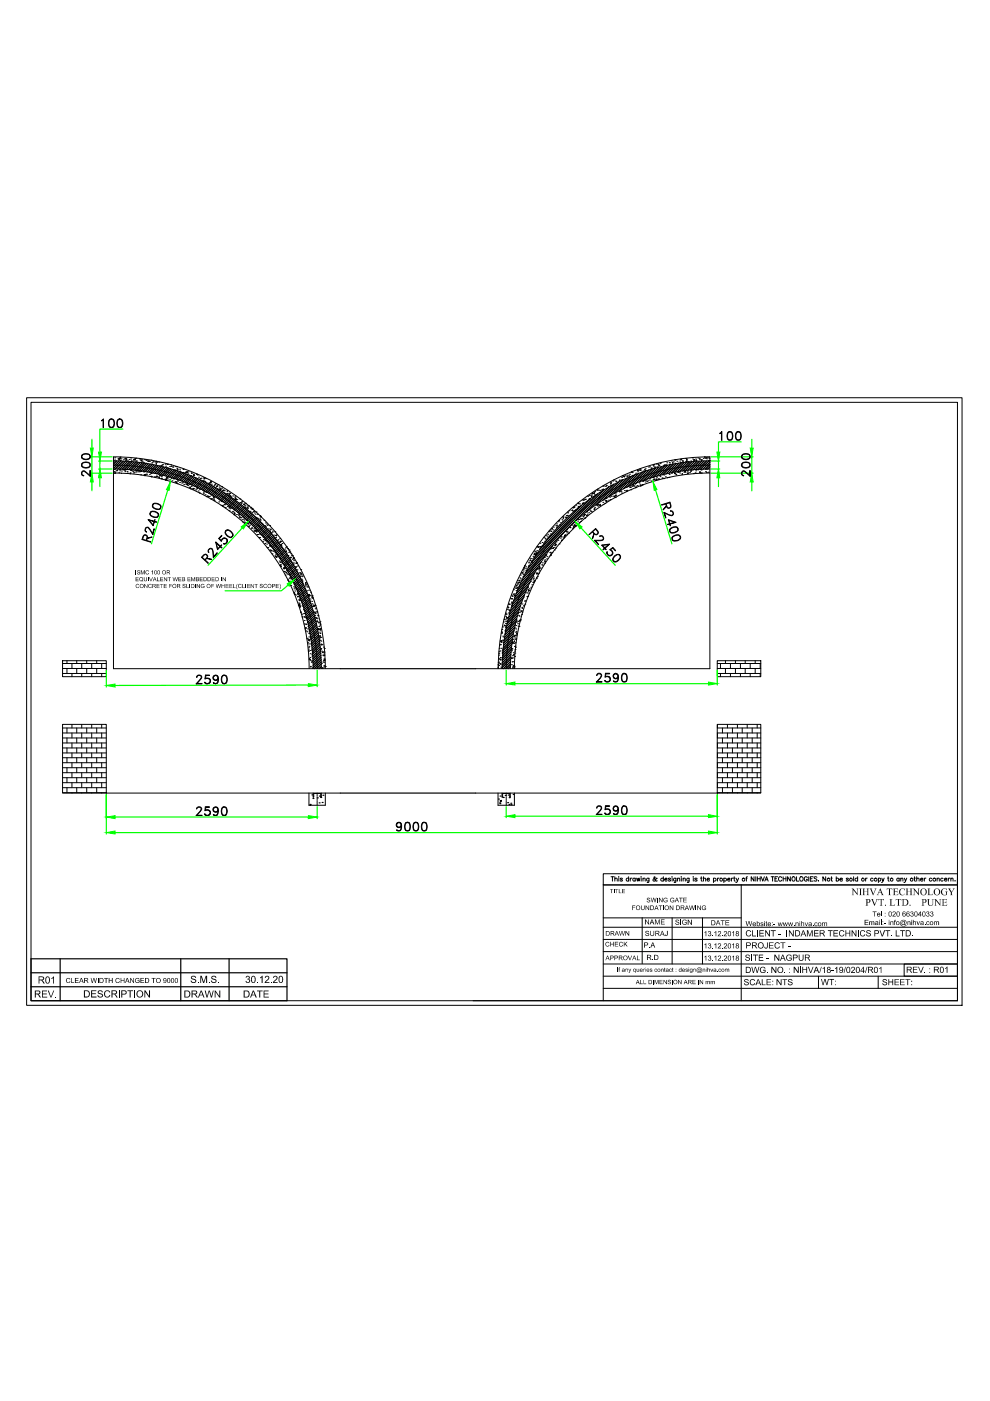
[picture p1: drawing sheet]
<svg xmlns="http://www.w3.org/2000/svg" width="210mm" height="297mm" viewBox="0 0 210 297" stroke-linecap="round" stroke-linejoin="round" font-family="sans-serif">
<!-- layer: 0 -->
<g fill="none" stroke="#000" stroke-width=".21">
<path d="M5.6 84.3h198.4v128.8h-198.4zM6.6 85.3h196.4v126.9h-196.4zM17.4 98.3a1.15 1.15 0 0 1 1.7 .2v.4a1.15 1.15 0 0 1-1.8-.2zM17.4 98.8a1.34 1.34 0 0 0 1.7 0M17.4 98.3a1.34 1.34 0 0 1 1.7 0M17.4 96.5a1.15 1.15 0 0 1 1.7 .2v.5a1.15 1.15 0 0 1-1.8-.3zM17.4 97.1a1.34 1.34 0 0 0 1.7 0M17.4 96.6a1.34 1.34 0 0 1 1.7 0M17.5 98.3v.6M17.5 96.5v.7M19 98.3v.6M19 96.5v.7"/>
<path d="M21.5 89.2l.4-.4v1.9v-1.7zM23.3 88.9a.63 .63 0 0 1 .9 .3 1.21 1.21 0 0 1-.5 1.5l-.4-.1a1.34 1.34 0 0 1 0-1.7zM23.3 90.5h.7M23.3 89h.7M23.4 88.9a1.34 1.34 0 0 0 0 1.7M23.9 88.9a1.34 1.34 0 0 1 0 1.7M24.1 98.8l1.1-1.1-1.1 1.2M24.1 98.6h.2M24.1 99.4a42.3 42.3 0 0 1 42.3 42.3M24.1 97.7a44 44 0 0 1 44 44M24.1 99.5h.1M24.2 100h.1"/>
<path d="M24.2 97.7l-.1 .2M24.3 97.1h.1M24.3 97.5h.1M24.4 99.4l1.7-1.6zM24.4 98.6h.3M24.6 99.8h.1M24.7 97.7l-.6 .7 .6-.7M24.8 99.8h.1M24.9 98.6h.2M25 97.3h.1M25.1 88.9a.63 .63 0 0 1 .9 .3 1.21 1.21 0 0 1-.5 1.5l-.4-.1a1.34 1.34 0 0 1 0-1.7zM25.1 90.5h.7"/>
<path d="M25.1 89h.7M25.1 97.4h.1M25.2 88.9a1.34 1.34 0 0 0 0 1.7M25.2 97.5h.1M25.2 98.6h.3M25.3 97.1l-.1 .1zM25.3 99.6h.1M25.4 99.8h.1M25.5 96.9h.1M25.5 97.6h.1M25.5 97.1l.1-.1-.1 .2zM25.7 97.7l-1.6 1.7"/>
<path d="M25.7 97.3h.1M25.7 88.9a1.34 1.34 0 0 1 0 1.7M25.7 98.6h.2M25.8 99.9h.1M25.9 99.5l1.6-1.6zM26 98.6l.3 .1M26.2 97.4h.1M26.2 99.6h.1M26.2 99.6l.2-.1-.1 .2zM26.5 97.2h.1M26.5 99.7h.1M26.5 100h.1"/>
<path d="M26.5 98.7h.2M26.6 97.5h.1M26.6 97.8l-1.7 1.7M26.6 97.7h.1M26.9 97.2v.2h-.1zM26.9 98.7h.2M26.9 99.9h.1M27 97.7h.1M27.1 97.8l-1.7 1.7M27.3 98.7l.2 .1M27.4 97.4h.1M27.7 99.7h.1"/>
<path d="M27.7 97.3h.1M27.7 98.8h.3M27.8 99.8h.1M27.8 97.7h.1M27.9 97.8h.1M28 97.9l-1.7 1.6M28.1 98.8h.2M28.1 100h.1M28.3 97.5h.1M28.4 98l-1.6 1.5M28.4 97.4l-.1 .1 .2-.1M28.5 97.5h.1"/>
<path d="M28.5 98.8h.3M28.6 99.7l1.6-1.5-1.6 1.5M28.6 97.3l.2-.1-.1 .2zM28.7 97.7h.1M28.8 97.2h.1M28.8 97.9h.1M28.8 98l-1.5 1.6M28.8 99.7h.1M28.9 98.9h.2M29 97.7h.1M29.3 98l-1.6 1.6M29.3 98.9h.3"/>
<path d="M29.4 99.8h.1M29.5 99.8h.1M29.6 97.3h.1M29.7 97.5h.1M29.7 99h.2M29.7 98.1l-1.5 1.6M29.7 99.9h.1M29.9 99.9h.1M29.9 97.7h.1M30 97.5l-.1 .2 .1-.2M30 98.1h.1M30.1 97.5h.1"/>
<path d="M30.1 99l.3 .1M30.2 97.8h.1M30.3 99.9l1.5-1.5-1.4 1.5M30.4 98h.1M30.5 99.1h.2M30.6 98.2l-1.5 1.5M30.6 97.5h.1M30.9 98.2h.1M30.9 97.5h.1M30.9 99.1l.3 .1M31 98.3l-1.5 1.5M31 97.6h.1"/>
<path d="M31.3 97.8h.1M31.3 99.2l.3 .1M31.4 98.3l-1.5 1.6M31.5 97.8l.1-.1zM31.7 97.8h.1M31.7 99.3h.3M32 97.6h.1M32.1 99.4h.3M32.1 98.2h.1M32.3 98.5l-1.6 1.5M32.3 98h.1M32.5 97.9h.1"/>
<path d="M32.5 99.4l.2 .1M32.7 98.6l-1.5 1.5M32.8 98h.1M32.9 99.5l.3 .1M33.1 98.6l-1.5 1.5 1.5-1.4M33.1 98.3h.1v.1zM33.2 97.8v.2l-.1-.1zM33.2 98h.1M33.3 99.6l.2 .1M33.5 98.8l-1.5 1.4 1.5-1.4M33.7 98h.1M33.7 99.7h.2"/>
<path d="M33.9 98.8h.1M34.1 99.8h.2M34.2 98.7h.1M34.3 98.9l-1.5 1.5M34.3 98.6h.1M34.5 98.5h.1M34.5 99.9h.2M34.6 99l-1.4 1.5M34.9 99.9l.2 .1M35 98.4h.1M35.1 99.1l-1.5 1.4M35.1 98.8h.1"/>
<path d="M35.4 99.2l-1.4 1.4M35.4 99.2h.1M35.4 98.5h.1M35.5 98.4h.1M35.8 99.3l-1.4 1.5M36 98.9h.1M36.2 99.4l-1.4 1.4M36.3 98.6h.1M36.3 98.9h.1M36.6 99.5l-1.4 1.4M36.6 99h.1M36.7 99h.1"/>
<path d="M37 99.7l-1.4 1.3M37.1 99.7h.1M37.2 98.9h.1M37.3 99.8l-1.3 1.4 1.4-1.4M37.4 99.7h.1M37.4 99h.1M37.5 99.4h.2l-.1 .1zM37.6 99.6h.1M37.7 99.9l-1.4 1.4M38.1 100l-1.4 1.4 1.4-1.4M38.1 99.5h.1M38.2 99.9l-.1 .1z"/>
<path d="M38.8 99.4h.1M38.8 99.5h.1M39.5 100l.1 .2h-.3zM135.2 99.6l-.1 .1 .2-.1M135.3 99.7h.1M135.5 99.6h.1M135.7 99.7h.1M135.8 99.7h.1M135.9 99.3l-.1 .1h-.1M136.3 99.9h.1M136.6 99.5h.1M136.8 99.4h.1"/>
<path d="M136.8 99.8h.1M136.8 99.7l-.1 .2h.1M136.8 99.7v.2M136.9 99.9l-1.4 1.4-.3 .1M136.9 99.9l-2.9 2.9M137.5 99h.1M137.6 99.7l-1.4 1.3M137.6 99.7l-2.8 2.8M137.7 99h.1M138 99.4h.1M138.1 99.2h.1M138.3 99.4l-2.7 2.8"/>
<path d="M138.4 98.7h.1M138.6 98.8h.1M138.6 99.3h.1M138.6 98.5h.1M138.9 99.1v.2M138.9 99h.1M138.9 99.1l-.1 .2M139 99.3l-2.6 2.6M139.2 98.4h.1M139.3 99h.1M139.6 98.8h.1M139.7 99.1l-2.6 2.5 1.3-1.3"/>
<path d="M139.7 98.5v-.1l-.2 .1h.2M139.7 98.7h.1M139.7 99.9l-.2 .1M140 98.3h.1M140.1 99.9h-.3M140.5 99.8h-.2M140.6 98.8h.1M140.8 98.6h.1M140.9 98.8h.1M140.9 98.8h-.2M140.9 99.7h-.3M140.9 98.8l-2.4 2.4"/>
<path d="M141.1 99.7l-1.2 1.1M141.2 98.5v.1zM141.3 99.6l-.3 .1M141.4 98.1h.1M141.5 98.6l-2.3 2.4 2.4-2.4M141.7 99.5l-.3 .1M141.9 98h.1M141.9 98.5h.1M142 98.4h.1M142.1 99.4l-.3 .1M142.2 98.5l-1.1 1.2M142.3 99.4l-1.1 1.1"/>
<path d="M142.4 97.7h.1M142.5 99.4h-.3M142.6 98.1h.1l-.1 .1zM142.8 97.9h.1M142.9 99.3h-.3M143.1 97.5h.1M143.1 98.2h.1M143.2 98.3h.1M143.2 97.5h-.1h.2M143.3 99.2l-.3 .1M143.4 98.3l-1.1 1.1M143.5 97.8h.1"/>
<path d="M143.7 99.1l-.3 .1M143.9 98.2l-2.1 2.2M144.1 99.1h-.3M144.1 97.7h.1M144.2 98.1h.1M144.2 97.4h.1M144.4 97.4h.1v.1zM144.5 98.1h.1M144.5 98.1l-2.1 2.1M144.5 99l-.3 .1M144.7 97.7h.1M144.7 97.8h.1"/>
<path d="M144.9 99h-.3M145 98.9h.3M145 98l-.9 1.1M145.1 98l-2.1 2.1M145.2 100h.1M145.3 99.8l-.1 .1 .1 .1v-.1M145.3 97.2h.1M145.3 97.9h.1M145.4 98.9h.3M145.5 97.9l.1-.2v.2zM145.5 97.6h.1M145.6 98l-2 2"/>
<path d="M145.6 97.3v.1zM145.7 99.9h.1M145.7 98.8l-.9 1.1 1.9-2-.9 .9M145.8 97.9h.1M145.8 98.8h.3M145.9 97.9h.1M146.1 98l-1.9 1.9 2-1.9M146.2 98.8h.3M146.4 99.9h.1M146.4 97.7h.1M146.5 99.8h.1M146.8 97.1h.1"/>
<path d="M146.9 97.4h.1M146.9 98.8h-.3M147 97.7h.1M147.2 97.4l-.1 .1 .1-.1M147.2 97.8l-1.9 2M147.3 98.7l-.3 .1M147.5 97.3h.1M147.5 99.8h.1M147.5 97.6l.2-.1zM147.6 97.6h.1M147.7 98.7h-.3M147.8 97.8l-1.9 1.9"/>
<path d="M147.8 98.7h.3M147.9 99.6h.1M148 97.1h.1M148.3 97.2h.1M148.3 97.8l-1.9 1.9M148.3 97.4h.1M148.4 98.6l-.9 1M148.5 99.5h.1M148.5 98.6l-.3 .1M148.6 99.7h.1M148.6 98.6h.3M148.7 97.5h.1"/>
<path d="M148.7 97.7l.1-.2zM148.8 97.7l-.9 1M148.8 97.7l-1.8 1.9M149.1 98.6h.2M149.1 97.2h.1M149.3 97.7l-1.8 1.9M149.4 96.9l.1 .1v-.1M149.5 98.6h.2M149.6 97.2h.1M149.6 100h.1M149.7 97h.1M149.7 99.5h.1"/>
<path d="M149.8 97.7l-1.8 1.8M149.8 97.3h.1M149.8 96.9h.1M149.9 98.6h.2M150.1 97.7h.1M150.2 96.9h.1M150.3 98.6h.2M150.3 97.2h.1M150.3 97.7l-1.8 1.8M150.3 97.7h.1M150.5 97.7h.1M150.5 96.9v44.9h-49.6"/>
<path d="M150.5 98l-1.5 1.5M150.5 98.5l-1 1 .9-.9M150.5 99l-.5 .4M150.5 96.9a44.9 44.9 0 0 0-44.9 44.9M150.5 99.4a42.3 42.3 0 0 0-42.3 42.4M150.5 97.7a44 44 0 0 0-44 44.1M152.6 91.9l.4-.4v1.8v-1.6zM154.4 91.6a.56 .56 0 0 1 .9 .3 .91 .91 0 0 1-.6 1.4 1.17 1.17 0 0 1-.3-1.7zM154.4 93.2h.7M154.4 91.7h.7M154.5 91.6a1.43 1.43 0 0 0 0 1.7M155 91.6a1.43 1.43 0 0 1 0 1.7"/>
<path d="M156.2 91.6a.56 .56 0 0 1 .9 .3 .91 .91 0 0 1-.7 1.4 1.17 1.17 0 0 1-.2-1.7zM156.2 93.2h.7M156.2 91.7h.7M156.3 91.6a1.43 1.43 0 0 0 0 1.7M156.8 91.6a1.43 1.43 0 0 1 0 1.7M157.3 98.3a1.1 1.1 0 0 1 1.8 .2v.2a1 1 0 0 1-1 .5 1 1 0 0 1-.9-.7zM157.3 98.8a1.27 1.27 0 0 0 1.7 0M157.3 98.3a1.27 1.27 0 0 1 1.7 0M157.3 96.5a1.1 1.1 0 0 1 1.8 .2v.2a1 1 0 0 1-1 .6 1 1 0 0 1-.9-.8zM157.3 97.1a1.27 1.27 0 0 0 1.7 0M157.3 96.6a1.27 1.27 0 0 1 1.7 0M157.4 98.3v.6"/>
<path d="M157.4 96.5v.7M158.9 98.3v.6M158.9 96.5v.7M19.1 100.9v-1.2v1.3l-1.3-1.1-.4 .3 .1 .5 .3 .2-.5-.4a.58 .58 0 0 1 .4-.7l.3 .1 1.1 1M24.1 100.3a41.5 41.5 0 0 1 41.4 41.4M24.3 100.3h.1M24.4 100.3h.1M25.2 100.2h.1M25.8 100.3v.1M27 100.3h.1M27.5 100.5h.2M27.6 100.2h.1"/>
<path d="M28.3 100.3h.1M28.4 100.1h.1M28.7 100.1h.1M28.9 100h.1M29.3 100h.1M29.6 100h.1M29.8 100.7h.1M30.5 100.1h.1M30.5 100.6h.1M30.6 100.8h.1M30.7 100.6h.1v.1zM30.9 100.5h.1"/>
<path d="M31 114.6l.2-.9-.6-.2-.4 .8 1.7 .6-1.8-.5 .2-.7 .5-.3a.52 .52 0 0 1 .5 .6l-.2 .6M31.1 100.5h.1M31.2 114.1l1-.3-1 .4M31.7 100.6h.1M31.8 109.1a1.55 1.55 0 0 0 1.7 .5M31.9 101h.1M31.9 100.4h.1M32 108.5a1.43 1.43 0 0 1 1.6 .6M32 108.5a1.19 1.19 0 0 1 1.6 .7v.2a.98 .98 0 0 1-1.6 0 .62 .62 0 0 1 0-.9zM32.1 100.4h.1M32.1 108.5l-.2 .7M32.2 101l-.1 .1z"/>
<path d="M32.3 113.2l.4-1.1-.3 1.2-1-1.4-.5 .1-.1 .6 .2 .2-.2-.2-.1-.2 .3-.6h.5l.9 1.4M32.4 107.4a1.44 1.44 0 0 0 1.6 .5M32.4 100.3l1.5-1.5-1.5 1.5M32.4 111.4l.5-1.2-.4 1.3-1.1-1.3 1.8 .5-1.6-.4 .9 1.1M32.5 106.8a1.43 1.43 0 0 1 1.6 .6M32.5 106.8a1.19 1.19 0 0 1 1.6 .7v.2a.98 .98 0 0 1-1.6 0 .61 .61 0 0 1 0-.9zM32.6 106.8l-.2 .7M32.7 101.1h.1M33.1 101h.1M33.2 100.9h.1M33.3 101h.1M33.5 108.9l-.2 .7"/>
<path d="M33.8 101.1v.2l-.1-.1zM33.8 100.8h.2v.1zM34.1 107.2l-.3 .7M34.1 100.9h.1M34.1 101.5h.1M34.2 101.1h.1M34.3 100.8h.1M34.3 101.5h.1M34.9 101.6h.1M35.1 101.8h.1M35.2 101.7l.1-.1v.2zM35.2 100.1l.3 .1"/>
<path d="M35.3 101.3l-.1 .1 .2-.1M35.4 101.3h.1M35.4 101.1h.1M35.5 101.6h.1M35.6 100.2h.3M36 101.7h.1M36 100.3l.3 .1M36.3 101.4h.1M36.4 100.4l.3 .1M36.5 101.9h.1M36.8 100.5l.3 .1M36.9 101.4l-.1 .1h.1"/>
<path d="M37.1 102.1h.1M37.2 100.6l.2 .1M37.3 102.4h.1M37.3 102.3l.2-.1v.2zM37.4 101.6l1.4-1.4-1.4 1.4M37.6 102.5h.1M37.6 100.8h.2M37.6 101.8h.1M37.6 102h.1M37.7 100.8l.8-.7-1.4 1.4zM37.9 100.9l.3 .1M38.1 102.3h.1"/>
<path d="M38.3 101l.3 .1M38.5 102.4h.1M38.7 102.4h.1M38.7 101.2l.3 .1M38.8 100.2h.1M39 102.7h.1M39 100.2l-.2 .1M39 100.2v.1M39.1 101.3l.2 .1M39.2 100.4l-1.4 1.3M39.2 102.3l1.4-1.4-1.3 1.4M39.3 102.6h.1"/>
<path d="M39.3 100.2h.1M39.5 101.4l.2 .2M39.5 100.5l-1.3 1.4M39.6 102.7h.2l-.1 .1zM39.6 100.2h.1M39.6 102.7h.2v-.2l-.2 .2M39.7 102.4h.1M39.8 100.2v-.2l-.2 .1 .2 .1M39.8 100.5h.1M39.8 103h.1M39.8 100.7l-1.3 1.3M39.8 101.6l.3 .1"/>
<path d="M39.8 102.5h.1M39.9 100h.1M40.1 103.3h.1M40.1 102.7h.1M40.2 100.8l-1.3 1.4M40.2 101.7l.7-.6-1.3 1.3zM40.2 101.7l.3 .2M40.4 103.3v.2l-.1-.1zM40.4 103.6h.1M40.4 100.9h.1M40.5 100.2h.1M40.5 103.2h.1"/>
<path d="M40.6 100.4h.1M40.6 102.8l1.3-1.3zM40.6 101.9l.3 .1M40.9 103.5h.1M40.9 103.6h.2l-.1 .1zM41 103l1.3-1.3-1.3 1.3M41 100.6h.1M41 100.8h.1M41 100.5h.1M41 102.1l.2 .1M41.1 100.8h.1M41.1 103.6h.1"/>
<path d="M41.2 101.2l-1.3 1.3M41.3 103.1l1.3-1.3-1.3 1.3M41.3 102.2l.3 .1M41.5 103.9h.1M41.6 101.3l-1.3 1.4 1.3-1.3M41.6 103.7h.1M41.7 102.4l.3 .1M41.8 100.5h.1M41.8 100.7h.1M41.9 103.5l.1 .1-.2-.1zM42 104.1h.1M42.1 101.2h.1"/>
<path d="M42.1 102.5l.2 .2M42.3 104.5v.1M42.3 103.8h.1M42.4 101.4h.1M42.5 102.7l.2 .1M42.6 101.4h.1M42.8 102.9l.3 .1M42.9 102l-1.3 1.3M43.1 104.7h.1M43.1 104.5h.1M43.2 101.8h.1M43.2 101.3h.1"/>
<path d="M43.2 101.4h.1M43.2 104.2h.1M43.2 103.1l.2 .1M43.2 101.9l-.1 .2zM43.3 102.2l-1.3 1.2M43.3 103.1l.6-.7-1.3 1.4zM43.3 104.1l1.3-1.3zM43.4 102.1h.1M43.4 118.7l.6-.7-.5-.4-.6 .6 1.3 1.1-.1 .1-1.4-1.2 .9-.7 .4 .2v.3l-.5 .7M43.4 101.3h-.1l.1 .1v-.1M43.5 104.9h.1M43.5 103.3l.3 .1"/>
<path d="M43.6 102.3l-1.3 1.3M43.6 101.5h.1M43.7 104.4h.1M43.7 105.3h.1M43.9 118.4l1 .2-1.1-.2M43.9 104.4l1.3-1.3-1.2 1.3M43.9 105.2h.1M43.9 103.4l.3 .1M44 105.2h.1M44.2 105.3h.1M44.3 102.6l-1.3 1.3M44.3 103.6l.2 .2"/>
<path d="M44.3 102.4h.1M44.3 102.7h.1M44.4 102.5h.1M44.4 105.3h.1M44.5 104.7l1.3-1.2-1.2 1.2M44.6 102.2h.2l-.1 .1zM44.6 103.8l.3 .1M44.7 104.9h.1M44.7 105.8l.1-.1v.2M44.8 102.1l-.1 .1 .1-.1M44.8 102.7h.1M44.9 103l-1.3 1.2"/>
<path d="M44.9 105.7h.1M45 104l.2 .1M45.1 105.2h.1M45.2 118.1l.9-.8-.9 .9-.1-1.5a.41 .41 0 0 0-.6-.3l-.3 .2 .1 .5h-.1v-.5l.2-.3 .3-.1 .4 .2 .2 1.7M45.3 105.8h.1M45.4 104.2l.2 .2M45.4 102.9h.1M45.4 106.1h.1M45.4 105.5v-.1l-.1 .1h.1M45.5 105.3l1.3-1.3-1.3 1.3M45.5 103.3l-1.2 1.3M45.5 102.7h.1"/>
<path d="M45.6 102.6h.1M45.7 104.4l.2 .2M45.9 103.1l.2-.1zM46 103h.1M46 104.6l.2 .2M46.1 105.7h.1M46.1 116.4l.9-.8-.9 .9-.4-1.6 1.4 1.3-1.2-1.1 .3 1.4M46.2 103.7l-1.3 1.2M46.2 102.7h.1M46.4 106.4h.1M46.4 104.8l.2 .1M46.5 103.8l-1.3 1.3"/>
<path d="M46.5 103.3h.1M46.5 103.5h.1M46.6 106.2h.1M46.7 103.8l-.1 .1M46.7 103.8l.1-.2 .1 .2zM46.7 106l1.3-1.2-1.3 1.2M46.7 105l.3 .2M46.9 107.1h.1M46.9 106.3h.1M47 103.2h.1M47 103.5h.1M47 106.3h.1"/>
<path d="M47 106.2l.1 .1M47 104.2l-1.2 1.3M47.1 105.2l.2 .2M47.2 104l.2-.1-.2 .1M47.3 103.9h.1M47.3 107.3h.1M47.3 107.3h-.1l.1-.2v.2M47.3 114.2a.56 .56 0 0 1 .7 .1 .56 .56 0 0 1 .1 .6M47.4 104.4l-1.3 1.3M47.4 103.9h.1M47.4 105.5l.2 .1M47.5 107h.1"/>
<path d="M47.6 104.1h.1M47.7 104.6l-1.3 1.2M47.7 107h.1M47.8 107.6h.1M47.8 112.8a1.43 1.43 0 0 0 1.2 1.1M47.8 105.7l.2 .1M47.8 114.2a.72 .72 0 0 0-.9 .6l-.5-.6 .6-.7-.5 .7 .4 .4a.67 .67 0 0 1 .8-.6 .67 .67 0 0 1 .5 .8 .67 .67 0 0 1-.8 .5v-.1a.6 .6 0 0 0 .6-.2 .6 .6 0 0 0 .1-.6M47.8 115.2l-.3 .1M47.9 112.4a1.1 1.1 0 0 1 1.4 1.3l-.1 .1a1.05 1.05 0 0 1-1.4-.6l-.1-.3zM48.1 104.6h.1M48.1 105.9l.2 .1M48.1 112.4a1.37 1.37 0 0 1 1.3 1.1"/>
<path d="M48.2 107l1.2-1.3-1.2 1.3M48.2 107.4h.1M48.2 104.6h.1M48.2 104.1v-.1l-.1 .1h.2M48.3 104.9l-1.3 1.3M48.3 105l-1.3 1.2M48.3 112.4l-.5 .5M48.4 106.1l.3 .2M48.5 107.4h.1M48.5 107.7h.1M48.5 104.9l.2-.1v.1zM48.6 105.2l-1.3 1.2"/>
<path d="M48.6 107.6h.1M48.6 108.3h.1M48.6 104.6h.1M48.7 104.6h.1M48.7 105.1h.1M48.7 107.4h.1M48.7 107.9h.1M48.7 106.4l.3 .1M48.8 105.4l-1.2 1.2 1.3-1.2M48.9 105.3h.1M49 107.7h.1M49.1 107.7h.1"/>
<path d="M49.1 106.6l.2 .2M49.1 105.5l-1.2 1.3M49.2 108.5h.1M49.3 105.2h.1M49.3 108.4h.1M49.4 113.4l-.5 .5M49.4 106.8l.2 .2M49.6 105.9h.1M49.6 108.6h.1M49.6 109.1l.2-.1v.2l-.2-.1M49.7 108.1h.1M49.7 108.9h.1"/>
<path d="M49.7 106l-1.2 1.2M49.8 106h.1M49.8 107.1l.2 .1M49.8 105.2h.1M49.8 105.5h.1M49.8 105.7h.2v.1zM50 106.2l-1.3 1.2M50.1 107.3l.2 .2M50.1 105.8l-.1 .1zM50.1 109.1h.1M50.2 105.9h.1M50.3 106.4l-1.3 1.2"/>
<path d="M50.4 107.6l.2 .1M50.6 106.6l-1.3 1.2M50.6 109.2l.1-.1zM50.7 109h.1M50.7 107.8l.2 .2M50.7 109.5h.1M50.8 109.7h.1M50.8 106.8l-1.2 1.2M50.9 105.8h.1M50.9 106.6h.1M50.9 109.8h.1M51 108.1l.2 .1"/>
<path d="M51.1 107l-1.2 1.2M51.1 109.8h.1M51.2 106.6h.1v.1zM51.2 106.3h.1M51.3 110.2h.1M51.4 107.2l-1.3 1.3M51.4 108.3l.2 .2M51.5 110.7h.1M51.6 110.1h.1M51.6 107l.2-.2v.2zM51.7 107.4l-1.3 1.3M51.7 108.5l.2 .3"/>
<path d="M51.7 110.4h.1M51.8 107.3h.1M51.8 110h.1M51.8 110.7h.1M51.9 110.9h.1M51.9 107.7l-1.2 1.2zM52 107.1h.1M52 108.8l.2 .2M52 107.7h.1M52 107.5h.1M52 107.6l-.1 .1M52 107.6v.1"/>
<path d="M52 106.7h.1M52.1 111h.1M52.2 107.9l-1.2 1.2M52.3 109.1l.2 .2M52.3 110.4h.1M52.5 108.1l-1.3 1.2 1.3-1.2M52.5 107.8h.1M52.5 107.2h.1M52.5 111.1h.1M52.6 109.3l.2 .3M52.6 110.9l-.1 .1zM52.6 107.2h.1"/>
<path d="M52.6 107.4l-.1 .1h.1M52.7 108.3l-1.2 1.3M52.7 111.6l.1-.1v.2zM52.9 109.6l.2 .2M52.9 111.3h.1M53 108.5l-1.3 1.3M53 108.4h.1M53 111h.1M53.1 107.7h.1M53.2 107.6h.1M53.2 109.9l.2 .2M53.2 108.8l-1.2 1.2"/>
<path d="M53.3 112.1h.1M53.4 111.8h.1M53.4 108h.1M53.4 108.6h.1M53.4 107.8h.1M53.5 109l-1.2 1.2 1.2-1.2M53.5 110.2l.2 .2M53.5 107.9h.1M53.5 111.4l1.3-1.2-1.2 1.2M53.8 109.2l-1.3 1.2M53.8 112.1h.1M53.8 110.4l.2 .2"/>
<path d="M53.8 112.6h.1M53.9 108.8h.1M53.9 108.3v.2l-.1-.1 .1-.1M54 111.9h.1M54 112.6h.1M54 109.5l-1.2 1.2M54 112.5l.2-.1-.1 .2zM54.1 110.7l.1 .2M54.1 109h.1M54.2 112.5h.1M54.2 112.4h.1M54.3 109.7l-1.2 1.2 1.2-1.2"/>
<path d="M54.3 108.5h.1M54.3 109.8l.2-.1v.2M54.4 111l.1 .2M54.5 109.9h.1M54.5 112.6l-.1 .2 .1-.2M54.5 109.9l-1.2 1.3 1.2-1.3M54.5 113.3h.1M54.6 109.1h.1M54.6 109.9h.1M54.6 111.3l.2 .2M54.7 113.3h.1M54.9 114h.1"/>
<path d="M54.9 111.6l.2 .2M55 113.2h.1M55 110.4l-1.2 1.2 1.2-1.2M55 110h.1M55 114h.1M55.1 109.3h.1M55.1 110.2h.1M55.1 113.2h.1M55.1 109.6h.1M55.2 110.3h.1M55.2 109.6h.1M55.2 111.9l.2 .2"/>
<path d="M55.3 110.7l-1.3 1.2M55.3 113.4h.1M55.4 109.6h.1M55.4 113.3l-.1 .1M55.5 110.9l-1.2 1.2M55.5 112.1l.2 .3M55.7 111.2l-1.2 1.2M55.7 114.8h.1M55.7 111.1v.1M55.8 113.9h.1M55.8 112.5l.1 .1M55.8 111.1l-.1 .1"/>
<path d="M55.9 114.4h.1M56 111.4l-1.2 1.2M56 110.3h.1M56 112.8l.2 .2M56.1 111.5h.1M56.1 114.2l1.3-1.3zM56.1 114.5h.1M56.1 115.2h.1M56.2 111.7l-1.2 1.2M56.3 110.9h.1M56.3 111.6h.1M56.3 113.1l.2 .2"/>
<path d="M56.4 114.4l-.2 .2h.2M56.4 114.4v.2M56.4 114.9h.1M56.4 111.9l-1.2 1.3M56.4 114.6h.1M56.5 111.1h.1M56.5 115.4h.1M56.6 113.4l.1 .2M56.7 111.4h.1M56.7 116.1v.1M56.7 112.2l-1.2 1.2M56.8 116.1h.1"/>
<path d="M56.8 113.7l.2 .2M56.9 112.4l-1.2 1.3M56.9 112.1h.1M57 112.6h.1M57.1 112.6h.1M57.1 114l.2 .2M57.2 112.7l-1.3 1.2M57.2 111.4h.1M57.2 115.7h.1M57.2 112.6h.1v.1zM57.2 115.8h.1M57.2 116.6h.1"/>
<path d="M57.3 112.3h.1M57.3 112.2h.1M57.4 114.3l.1 .2M57.4 116.7h.1v.1zM57.5 113.1l.1-.2zM57.6 113.2l-1.2 1.2M57.6 116.8h.1M57.6 114.6l.2 .2M57.7 117.4h.1M57.7 112.8h.1M57.8 112.6h.1M57.8 113.5l-1.2 1.2"/>
<path d="M57.9 114.9l.2 .2M57.9 116.9h.1M58 113.5h.1M58.1 113.7l-1.3 1.3M58.1 115.2l.2 .2M58.1 116.7h.1M58.3 114l-1.3 1.2M58.3 112.7h.1M58.3 117.9h.1M58.3 116.9l1.2-1.2-1.2 1.2M58.3 117.1h.1M58.3 117.2h.1"/>
<path d="M58.3 115.6l.2 .2M58.4 117.5h.1M58.4 113.5h.1M58.4 114h.1M58.5 114.3l-1.3 1.2M58.5 113.5h.1v.1zM58.5 117.2l1.2-1.2zM58.5 113.5h.1M58.5 118.2h.1M58.5 117.9l-.1 .1zM58.6 115.9l.2 .2M58.6 118h.1"/>
<path d="M58.7 114.6l-1.2 1.2M58.8 114.6h.1M58.8 117.6h.1M58.9 116.2l.1 .2M58.9 114.9l-1.2 1.2M58.9 114.4h.1M59.1 115.1l-1.2 1.2M59.1 116.5l.1 .3M59.2 119h.1M59.2 114.9h.1M59.3 115.4l-1.2 1.2M59.3 118.3l1.3-1.2-1.3 1.3"/>
<path d="M59.3 114.2h.1M59.3 115h.1M59.3 119.9h.1M59.3 116.9l.2 .2M59.4 118.4h.1M59.4 119.2h.1M59.5 119.7h.1M59.5 118.6l1.3-1.2-1.3 1.3M59.5 114.8h.1M59.5 115.5h.1M59.5 114.7l-.1 .2zM59.5 117.2l.2 .2"/>
<path d="M59.5 115.6l.2-.2v.2zM59.7 118.9l1.2-1.2-1.2 1.3M59.7 119.3h.1M59.8 115.2h.1M59.8 117.5l.1 .3M59.8 119.5h.1M59.9 119.2l1.2-1.2-1.2 1.3M60 116.2l-1.3 1.3M60 117.9l.2 .2M60.2 116.5l-1.3 1.3M60.2 119.8h.1M60.3 118.2l.1 .2"/>
<path d="M60.3 116.8l-1.2 1.3M60.4 116.4h.1M60.5 118.5l.1 .3M60.6 116.1h.1M60.6 116.8h.1M60.6 116.9l.1-.1v.2zM60.7 115.9h.1M60.7 118.9l.1 .2M60.7 117.3h.1M60.9 119.3l.1 .2M60.9 116.3h.1M61 116.3h.1"/>
<path d="M61.1 117.8h.1M61.1 119.6l.1 .2M61.2 117.1h.1M61.3 116.6h.1M61.3 118.3l-1.2 1.2M61.3 119.9l.1 .2M61.4 117h.1M61.5 118.6l-1.2 1.2M61.6 118.3l.1-.1zM61.6 118.2h.1M61.7 117.4h.1M61.7 118.9l-1.3 1.2"/>
<path d="M61.9 119.2l-1.3 1.2 1.3-1.2M61.9 118.6h.1M62 117.8h.1M62 117.7l-.1 .1 .1 .1v-.2M62.1 119.5l-1.3 1.3M62.2 118.2h.1M62.2 118.4l.1-.1 .1 .2zM62.2 119.3h.1M62.2 119.6h.1M62.2 119.8l-1.2 1.3M62.2 118.9h.1M62.7 119.5h.1"/>
<path d="M62.8 119.3h.1M62.9 119.3h.1M111.3 120h.1M111.3 119.9v.1M112.1 119.9h.1M112.1 119.3h.1M112.1 119.2h.1M112.4 118.4h.1M112.5 118.7l-.1 .1zM112.5 118.9h.1M112.6 119.3h.1M112.7 118.4h.1"/>
<path d="M112.7 119.2h.1M113 117.9h.1M113.1 118.1h.1M113.2 117.6h.1M113.3 117.6h.1M113.3 118.3h.1M113.3 117.4l.1-.1v.2zM113.3 116.8h.1M113.3 119.9l-.2 .2M113.5 119.6l-.2 .2M113.5 117h.1M113.6 117.6l.1-.1z"/>
<path d="M113.7 119.3l-.1 .2M113.7 117.3h.1M113.7 117.2l.1 .1h-.2zM113.8 116.8h.1M113.8 116h.1M113.9 118.9l-.1 .2M113.9 115.9h.1M114.1 116h.1v.1zM114.1 118.5l-.1 .3M114.4 118.2l-.2 .2M114.4 115.9h.1M114.4 116.2h.1"/>
<path d="M114.5 115.2h.1M114.5 115.9h.1M114.6 117.9l-.2 .2M114.8 117.5l-.1 .3M114.8 119.8h.1M114.8 119l-4.3 4.4M114.9 115.8h.1M114.9 115h.1M115 115.7h.1M115 119.3h.1M115 119.8h.1M115 115.7l-.1 .1"/>
<path d="M115 117.2l-.1 .2M115.2 116.9l-.1 .2M115.3 115.3h.1M115.3 113.9h.1M115.4 118.9h.1M115.4 118.2h.1M115.5 119.4h.1M115.5 116.5l-.2 .3M115.5 114.9h.1M115.5 118.7h.1M115.5 114.1h.1M115.5 114.8h.1"/>
<path d="M115.5 114.7h.1M115.6 114.3h.1M115.6 119l-.1 .1zM115.7 113.6h.1M115.7 116.2l-.2 .2M115.8 117.6h.1M115.8 117.6v.3l-.2-.1M115.8 117.6l-4.9 4.8M115.8 117.6l-2.8 2.8M115.9 118.5h.1M116 118h.1M116 115.9l-.2 .2"/>
<path d="M116 113.7h.1M116.1 114h.1M116.1 113.3h.1M116.2 115.6l-.2 .2M116.4 112.7h.1M116.4 112.6h.1M116.5 115.2l-.2 .2M116.6 117.2h.1M116.6 117.8h.1M116.6 113.6l-.1 .1M116.6 113.6v.1M116.6 117.1h.1"/>
<path d="M116.7 112.4h.1M116.7 113.2h.1M116.7 117.8h.1M116.7 116.4h.1M116.7 114.9l-.1 .2M116.7 117.7v.1M116.8 113.5h.1M116.8 116.2h.1M116.8 112.7h.1M116.8 117.3h.1M116.9 117.5l-.1 .1M116.9 114.6l-.1 .2"/>
<path d="M117 112.1h.2zM117 117.1h.1M117.1 116.3h.1M117.2 115.7l-5.8 5.8 5.8-5.8M117.2 114.3l-.2 .2M117.2 112.4h.1M117.2 116.2l.2-.1-.1 .1zM117.3 111.8h.1M117.4 116h.1M117.5 114l-.2 .2M117.6 116.6h.1M117.6 115.7l.2-.2v.2z"/>
<path d="M117.7 115.3h.1M117.7 115.4h.1M117.7 113.7l-.1 .1 9.1-9.1-13.2 13.2M117.8 111.5h.1M117.8 115.5h.1M117.8 116.2h.1M117.9 114.9h.1M118 111.8h.1M118 111.1h.1M118 113.4l-.2 .2M118 111.5h.1M118.1 111.5h.1"/>
<path d="M118.3 114.6h.1M118.3 113.1l-.2 .2M118.4 110.6h.1M118.5 110.4h.1M118.5 115.3h.1M118.5 112.8l-.1 .2M118.7 111.3h.1M118.8 114.1h.1M118.8 112.5l-.2 .1M118.8 111.2l-.1 .1M118.8 110.8h.1M118.8 113.7h.1"/>
<path d="M119 113.8h.1M119 114.6h.1M119.1 112.1l-.2 .3M119.1 114.5h.1M119.1 110.2h.1M119.2 110.5h.1M119.4 109.6h.1M119.4 111.9l-.2 .2M119.4 114.1h.1M119.5 113.8h.1M119.5 109.7l-.1 .1 .1 .1v-.1M119.6 111.6l-.1 .2"/>
<path d="M119.7 113.6h.1M119.7 113.8l-.1 .1 .1 .1v-.2M119.8 109.6h.1M119.9 113.5h-.2l.2-.1v.2M119.9 112.7h.1M119.9 111.3l-.2 .2M120.1 109.3h.1M120.1 109.6l-.1 .2zM120.2 113h.1M120.2 113.4h.1M120.2 112.3h.1M120.2 109.3h.1"/>
<path d="M120.2 112.7h.1M120.2 111l-.2 .2M120.3 109.3h.1M120.3 108.6h.1M120.4 108.8h.1M120.5 110.7l-.2 .2M120.7 108.3h.1M120.7 112.9v.1M120.7 112.9l-.1 .2M120.8 110.4l-.2 .2M120.8 111.8h.1M120.8 111.9h.1"/>
<path d="M121.1 110.2l-.2 .2M121.3 111.3h.1M121.3 112.1h.1M121.3 108.1v.1zM121.4 109.9l-.2 .2M121.4 107.6h.1M121.5 107.7h.1M121.5 108.4h.1M121.5 111.8h.1M121.6 111.6h.1M121.6 108.2h.1M121.7 109.6l-.2 .2"/>
<path d="M121.7 107.5l.2-.1zM121.7 111.4l.2-.2v.2zM121.9 110.9h.1M121.9 111.4l-.1 .1 .2-.1M122 108.1h.1M122 109.3l-.2 .3M122.1 107.1h.1M122.1 111.6h.1M122.3 109.1l-.2 .2M122.4 107.7h.1M122.5 110.5h.1M122.5 111.2h.1"/>
<path d="M122.6 107.4h.1M122.6 107.6h.1M122.6 108.8l-.2 .2M122.6 106.8v-.2l-.1 .1 .2 .1M122.6 109.9l-.1 .1M122.7 106.8h.1M122.7 107.4h.1M122.7 110.2h.1M122.8 110.8h.1M122.9 106.8h.1M122.9 108.5l-.2 .3M123.1 110.6h.1"/>
<path d="M123.2 109.9v.2l-.1-.1zM123.2 108.3l-.2 .2M123.3 107.1l-7.4 7.5M123.4 109.9h.1M123.5 106.8h.1M123.5 106h.1M123.5 108.1l-.2 .1M123.6 109.5h.1M123.6 109.6h.1M123.7 106h.1M123.7 106.8h-.2l.2-.2v.2M123.7 106.7v.1"/>
<path d="M123.7 106.8h.1M123.8 106h.1M123.8 106.7h.1M123.9 107.8l-.2 .2M123.9 109.9h.1M124 109.1h.1M124 109.1v.2h-.2zM124.1 105.9h.1M124.1 109.8h.1M124.1 105.8h.1M124.2 107.6l-.2 .1M124.3 109.3l.2-.1v.1z"/>
<path d="M124.5 108.4l-.1 .1zM124.5 109h.1M124.5 107.3l-.2 .2M124.6 105.2h.1M124.8 108.7h.1M124.8 107.1l-.2 .1M124.9 105.8h.1M124.9 105.1h.1M125.1 108.2h.1M125.2 106.8l-.3 .2M125.2 108.4h.1M125.2 105.7l-10.7 10.8"/>
<path d="M125.2 105.7l-10.8 10.8M125.3 105h.1M125.4 108.4h.1M125.4 104.9h.1M125.4 105.2v.2zM125.5 106.6l-.2 .2M125.5 104.6l.2-.2v.2zM125.7 112.7l.6 .6h.2l.3-.4-.5-.7-1.4 1.1 1.4-1.2 .5 .5a.52 .52 0 0 1-.4 .8l-.8-.6M125.7 105.3h.1M125.8 104.6h.1M125.8 106.4l-.2 .1M125.9 108h.1"/>
<path d="M125.9 113.1l-.2 1.1 .3-1M126 107.8h.1M126 104.5l.1-.1zM126 104.9h.1M126.1 104.2h.1M126.1 107.6h.1M126.2 114.6l.7 .9-.9-.9 1.6-.1a.4 .4 0 0 0 .3-.5l-.4-.4-.4 .1 .6-.1 .3 .6a.55 .55 0 0 1-.7 .4h-1.2M126.2 106.1l-.3 .2M126.5 107.2h.1M126.5 105.9l-.2 .1M126.5 103.9h.1M126.7 103.7l-.1 .1z"/>
<path d="M126.7 107l.2-.1-.1 .2zM126.8 107.3h.1M126.8 105.7l-.2 .1M126.9 103.9h.1M127.1 107.2h.1M127.1 104.4h.1M127.1 106.9h.1M127.1 105.5l-.2 .1M127.2 104h.1M127.3 107l-.1 .1 .2-.1M127.4 103.9h.1M127.5 105.2l-.2 .2"/>
<path d="M127.7 115.6l.8 .9-.9-.9 1.7-.2-1.4 1.2 1.1-1.2-1.4 .3M127.8 103.1h.1M127.8 103.7h.1M127.8 106.5h.1M127.9 107h.1M127.9 105l-3.5 3.5M127.9 105l-.3 .2M127.9 103.9l-15.2 15.3M127.9 103.8h.1M127.9 103.7l-.1 .1 .1 .1v-.1M128 103.9l-15.3 15.4M128 103h.1"/>
<path d="M128.2 104.8l-.3 .1M128.2 106h.1M128.2 106.8h.1M128.4 103.1h.1M128.4 106.3h.1M128.5 106.1h.1M128.5 102.9h.1M128.5 105.6h.1M128.5 103h.1M128.5 104.6l-.2 .2M128.6 106.3l.1-.1v.1zM128.6 105.6h-.1"/>
<path d="M128.7 117.1v.3M128.9 104.4l-.2 .2M129 103.1h.1M129 106h.1M129.1 103.3l-17.1 17.1 17.1-17.1M129.3 105.4h.1M129.3 104.2l-.3 .2M129.4 102.8h.1M129.4 105.9h.1M129.4 105.2h.1M129.5 103h.1M129.5 102.2h.1"/>
<path d="M129.6 102.4l-.1 .1zM129.6 105.2h.1M129.6 104l-.3 .1M129.7 102.9h.1M129.8 117.5a.76 .76 0 0 0-.5-1l.6-.4 .6 .6-.6-.5-.5 .3a.65 .65 0 0 1 .6 .8 .65 .65 0 0 1-.9 .5 .65 .65 0 0 1-.4-.8 .59 .59 0 0 0 .2 .6 .59 .59 0 0 0 .7 .1M129.8 117a.57 .57 0 0 1-.1 .6 .57 .57 0 0 1-.7 .1M129.9 102h.1M129.9 118.6l.5 .5M129.9 103.8l-.2 .1M130 105.2h.1M130 102.8l.1-.1-2.2 2.3M130.1 101.8h.1"/>
<path d="M130.2 102.7l-5.7 5.7M130.2 117.9a.84 .84 0 0 1 1.3-.1 1.11 1.11 0 0 1-1.4 1.2l-.2-.4zM130.2 105.3l.2 .1v-.2l-.2 .2M130.3 103.6l-.2 .2M130.4 105.1h.1M130.4 105.5h.1M130.5 102h.1M130.5 104.7h.1M130.5 105h.1M130.6 102.1h.1M130.7 103.4l-.3 .1M131 103.3l-.2 .1"/>
<path d="M131.1 117.6l.4 .5M131.2 102.2l-4.9 4.9 2.8-2.8M131.2 103.2l-2.2 2.1M131.2 117.6a1.5 1.5 0 0 0-1.3 1.1M131.3 101.8h.1M131.3 104.3l.2-.2zM131.4 103.1l-.2 .1M131.5 117.9a1.43 1.43 0 0 1-1.2 1.2M131.6 104.1h.1M131.7 104.1h.1M131.8 101.8h.1M131.8 104.5h.1"/>
<path d="M131.8 102.9l-.3 .1M131.8 101.2h.1M131.9 101.7h.1M131.9 100.9h.1M132.1 101.8l-4.3 4.3M132.1 102.7l-.2 .1M132.1 102.7l-2 1.9M132.1 100.8h.1M132.2 101h.1M132.4 104h.1M132.4 101l-.1 .1zM132.5 100.9h.1"/>
<path d="M132.5 102.5l-.3 .2M132.8 104.2h.1M132.8 104h.1M132.9 102.4l-.3 .1M132.9 103.3h.1M132.9 101h.1M132.9 100.8h.1M132.9 104h.1M133 101.4l-1.8 1.8M133 101.3l-1.8 1.9M133.2 102.2l-.2 .1M133.3 100.8h.1"/>
<path d="M133.3 101h.1M133.5 100.5h.1M133.5 103.1h.1M133.5 103.3h.1M133.6 102.1l-.2 .1M133.7 103.3h.1M133.7 103.8h.1M133.8 101l-3.6 3.6M133.9 100.1l.1-.1v.2zM133.9 101.9l1.5-1.5-3.2 3.2M134 103.1h.1M134 101.9l-.3 .1"/>
<path d="M134 100.2h.1M134 100.9h.1M134 100.8h.1M134.2 102.9l.1-.2v.2zM134.3 103h.1M134.3 103.1h.1M134.3 101.7l-.2 .2M134.6 100.7l-3.4 3.4M134.6 100.7l-1.6 1.6M134.6 102.6l.2-.1zM134.7 100.6h.1M134.7 101.6l-.2 .1"/>
<path d="M134.7 101.6l-1.6 1.6M134.8 100.3h.1M134.8 103.1h.1M134.8 103.4h.1M135.1 103h.1M135.1 101.4l-.3 .2M135.2 100h.1M135.5 102.4h.1M135.7 102.8h.1M135.8 103h.1M135.9 101.2l-.3 .1M135.9 103h-.1"/>
<path d="M136 100.1h.1M136 102.9h.1M136.2 100.1l-1.5 1.5M136.2 102.8h.1M136.2 102.1h.1M136.2 102.7h.1M136.2 101l-1.4 1.5M136.2 101l-.2 .1M136.3 101.9h.1M136.6 100.9l-.2 .1M136.6 101.8v.1h-.1M136.8 102.2h.1"/>
<path d="M136.8 101.9h.1M137 100.8h-.2M137.1 102.1h.1M137.3 101.9h.1M137.4 100.6l-.3 .1M137.7 101.8h.1M137.8 100.5l-.3 .1M137.8 101.4l2.5-2.5-2.4 2.5M138.1 102h.1M138.1 100.4l-.2 .1M138.3 102.1h.1M138.4 101.2h.1"/>
<path d="M138.5 101.8h.1M138.6 100.3l-.3 .1M138.7 101.5l-.1 .1zM139 100.2h-.3M139 101.8l.2-.2v.2zM139 101.6h.1M139.2 101.3h.1M139.3 101.7h.1M139.3 100.1l-.2 .1M139.6 101.5h.1M139.6 101.6h.1M139.9 101h.1"/>
<path d="M140.3 101.3h.1M140.4 101.4h.1M140.5 100.6l2.3-2.2-2.3 2.3M140.7 100.7h.1M140.7 101.5h.1M140.8 108.7l1.1 .5a.57 .57 0 0 0 .9-.1l-.1-.6-.5-.2v.1l.4 .1 .1 .4a.38 .38 0 0 1-.5 .3l-1.4-.6 .3 1.2-.2-1.1M141.1 101.1h.1M141.2 106.8l.4 .9 .6-.2-.2-.9-1.7 .4 1.7-.5 .3 .6-.1 .5a.51 .51 0 0 1-.9-.2l-.1-.6M141.3 107.3l-.7 .8 .7-.7M141.5 101.3h.1M141.7 110.3l1.4 .4-1.5 .6 1.8-.6-1.7-.5 .4 1.3-.3-1.2M141.8 101.2h.1"/>
<path d="M141.9 100.6h.1M142 112.2l.3 .7M142.2 112a.92 .92 0 0 1 1.6 .2 1.09 1.09 0 0 1-1.8 .5v-.4zM142.4 100.3h.1M142.6 114l.2 .6M142.7 113.7a1.17 1.17 0 0 1 1.5 0l.1 .2a1.09 1.09 0 0 1-1.8 .5v-.4zM142.9 100.3h.1M143 100.4h.1M143.1 100.3l-.1 .1zM143.3 100.6l.2-.1zM143.5 111.8l.2 .7M143.5 100h.1"/>
<path d="M143.6 111.8a1.43 1.43 0 0 0-1.6 .6M143.6 100v.1M143.8 100.2h.1M143.8 112.4a1.55 1.55 0 0 1-1.7 .5M143.9 100.1h.1M144 113.5l.2 .4v.3M144.1 100.3h.1M144.1 113.6a1.32 1.32 0 0 0-1.6 .4M144.3 114.1a1.36 1.36 0 0 1-1.6 .5M144.7 100.4v.2M144.7 100.4l-.1 .1h.1M145 100.1h.1"/>
<path d="M145.3 100.1h.1M145.9 100.2v.2h-.2zM146.2 100.2h.1M147 100.4h.1M147.4 100.2h.1M148.3 100.2h.1M148.3 100.1l.2-.1-.1 .2zM148.5 100.3h.1M148.7 100.3h.1M149.7 100.2h.1M150.1 100.1h.1M150.5 100.3a41.5 41.5 0 0 0-41.4 41.5"/>
<path d="M159 100.9l.1-1.2v1.3l-1.4-1.1-.4 .3v.3l.4 .4-.5-.4v-.3l.2-.3 .3-.1 1.4 1.1M59.5 120.1l.2-.1-.1 .1zM60.1 120.4h.1M60.1 120.6l.2-.2v.2zM60.2 121.2h.1M60.3 120.4h.1M60.4 121.2h.1M60.4 120.5h.1M60.5 121.9h.1M60.7 121.3l-.1 .2zM60.8 121.5h.1M60.9 120.9v.1"/>
<path d="M60.9 121h.1M61 121.8h.1M61 123h.1M61.3 122.6h.1M61.3 123.4h.1M61.3 121.8h.1M61.4 123.2h.1M61.5 122.5h.1M61.5 122.3h.1M61.5 120.3l.2 .2M61.6 123.4h.1zM61.6 122.7h.1"/>
<path d="M61.7 124.1h.1M61.7 120.6l.2 .3M61.9 121l.1 .2M62.1 123.3h.1M62.1 121.3l.1 .3M62.2 124.4h.1M62.3 125.6h.1M62.3 121.7l.1 .2M62.3 124.8h.1M62.3 123.9h.1M62.4 125.9h.1v.1zM62.4 120.1l-1.3 1.3"/>
<path d="M62.5 126h.1M62.5 122l.1 .3M62.5 124.5h.1M62.5 125.3h.1M62.6 120.4l-1.3 1.3M62.6 120.2l.2 .1v-.1h-.1M62.7 120.2h.1M62.7 126.2h.1M62.7 122.4l.1 .2M62.8 120.7l-1.3 1.3M62.8 124.9h.1M62.8 122.8l.2 .2"/>
<path d="M62.8 124.8l.1 .1M62.9 121.1l-1.2 1.2 1.3-1.2M63 123l.6-.7-1.3 1.4zM63 120.8h.1M63 120h.1M63 123.1l.1 .3M63.1 121.4l-1.3 1.3 1.3-1.3M63.1 126.4h.1M63.1 126.5l.1-.1zM63.1 125.5h.1M63.2 123.5l.1 .2M63.2 121.5h.1"/>
<path d="M63.2 125.8v.2l-.2-.1zM63.3 121.7l-1.3 1.3M63.3 128.3h.1M63.3 127.8h.1M63.3 127.1h.1M63.3 123.9l.2 .2M63.4 127.3h.1M63.4 122l-1.2 1.3M63.5 128.1h.1M63.5 128.8h.1M63.5 121.4h.1M63.5 127.3h.1"/>
<path d="M63.5 127h.1M63.5 124.2l.1 .3M63.5 128.2v-.1l-.1 .1h.2M63.5 128.3v.2l-.2-.1zM63.6 126.6h.1M63.6 128.6h.1M63.6 128.4h.1M63.7 122.2h.1M63.7 121.9h.1M63.7 124.6l.1 .3M63.7 121.5h.1M63.8 122.7l-1.3 1.3"/>
<path d="M63.8 120.8h.1M63.8 129.7l.1 .1zM63.9 125v.2M63.9 121.6v.2l-.1-.1zM63.9 127.4l1.3-1.3-1.3 1.4M63.9 123l-1.3 1.3M63.9 122.8h.1M64 125.3l.1 .3M64 123h.1M64 130.2h.1M64.1 123.4l-1.3 1.3M64.1 122.3h.1"/>
<path d="M64.1 121.9h.1M64.1 130.8h.1M64.1 128.5h.1M64.1 125.7l.2 .3M64.1 123.2v.2M64.2 123.2l-.1 .2M64.2 123.7l-1.3 1.3M64.3 126.1l.1 .3M64.4 124l-1.4 1.3M64.4 129.3h.1M64.4 130.1h.1M64.4 132.3h.1"/>
<path d="M64.4 130.8h.1M64.4 126.5l.1 .2M64.5 131.6h.1M64.5 129.2v.1M64.5 124.4l-1.3 1.3M64.5 130.1h.1M64.5 130.8h.1M64.6 126.9l.1 .2M64.6 130.9h.1M64.7 124.7l-1.4 1.3M64.7 124h.1M64.7 127.3l.1 .2"/>
<path d="M64.7 133.3h.1v.1zM64.7 124.2h.1M64.7 133.1h.1M64.7 123.6l.2-.1-.1 .2zM64.8 123.5h.1M64.8 124h.1M64.8 132.3h.1M64.8 125.1l-1.3 1.3M64.8 130.4l1.4-1.4-1.4 1.4M64.8 132.4h.1M64.8 133.2h.1M64.9 131h.1"/>
<path d="M64.9 133.8h.1M64.9 127.6l.1 .3M64.9 131.1h.1M65 125.4l-1.4 1.3M65 128l.1 .3M65 125.3h.1M65 135.3h.1M65.1 125.7l-1.3 1.4M65.1 124.5h.1M65.1 133.9h.1M65.1 128.4l.1 .3M65.2 124.2h.1"/>
<path d="M65.2 132h.1M65.2 123.7l-.1 .1h.1M65.2 133.4h.1M65.2 136.3h.1M65.2 128.8l.1 .2M65.3 126h.1M65.3 135.5h.1M65.3 132.8h.1M65.3 135.6h.1M65.3 124.5h.1M65.3 129.2l.1 .2M65.4 126.4l-1.4 1.4"/>
<path d="M65.4 138.1h.1M65.4 138h.1M65.4 137.6h.1M65.4 125.1h.1M65.4 136.5h.1M65.4 137.2h.1M65.5 126.5h.1M65.5 135h.1M65.5 135.8h.1M65.5 134.2h.1M65.5 129.5v.3M65.5 126.8l-1.4 1.4"/>
<path d="M65.5 133.1l1.4-1.4-1.4 1.5M65.5 134.3h.1M65.5 137h.1M65.5 135.6h.1M65.5 126.1l.2-.1-.1 .2zM65.5 133.6h.1M65.5 126.2l.1 .1h-.2zM65.6 130l.1 .2M65.6 135.7l-.1 .2v-.1l.1-.1M65.6 127.2l-1.3 1.3M65.6 139.6l-.1 .1zM65.7 139.9h.1"/>
<path d="M65.7 130.3l.1 .3M65.7 127.4h.1M65.7 139.4h.1M65.7 139.9l.1-.1v.2zM65.8 127.6l-1.4 1.3M65.8 134.4l1.4-1.5-1.4 1.5M65.8 127h.1M65.8 138.6h.1M65.8 126.3h.1M65.8 136.5h.1M65.8 137.9h.1M65.8 130.7l.1 .3"/>
<path d="M65.8 125.6h.1M65.8 135.4h.1M65.9 127.9l-1.4 1.4M65.9 131.1l.1 .3M66 128.3l-1.4 1.4M66 136.1l1.5-1.5-1.5 1.5M66 131.5l.1 .3M66.1 126.5h.1M66.1 137.6h.1M66.1 128.7l-1.4 1.3M66.1 126.7h.1M66.1 127.5h.1"/>
<path d="M66.1 138.8h.1M66.1 131.9v.3M66.1 128h.1M66.1 139.1h.1M66.2 126.3h.1M66.2 132.3v.2M66.2 138.3l1.6-1.6-1.6 1.6M66.2 138.3h.1M66.3 132.7v.3M66.3 128.6l.1-.1zM66.4 129.4l-1.4 1.4M66.4 128.3h.1"/>
<path d="M66.4 133.1v.3M66.4 126.8v-.1l-.1 .1h.1M66.4 129.8l-1.4 1.4 1.4-1.4M66.4 133.5l.1 .2M66.5 128.6h.1M66.5 133.9l.1 .3M66.6 130.1l-1.5 1.5 1.5-1.4M66.6 129.8h.1M66.6 134.3v.2M66.6 130.6l-1.4 1.4M66.6 134.7l.1 .3M66.6 128.3v.1l.1 .1-.1-.1"/>
<path d="M66.7 135.1v.2M66.7 130.5h.1M66.8 130.9l-1.5 1.4M66.8 129.8h.1M66.8 130.9h.1M66.8 135.5v.3M66.8 128.4h.1M66.8 129.1h.1M66.8 135.9l.1 .2M66.9 131.3l-1.5 1.5M66.9 136.3v.3M66.9 128.9h.1"/>
<path d="M66.9 136.7l.1 .2M66.9 130v.1h.1l-.1-.1M67 137.1v.3M67 132.1l-1.4 1.5M67 137.5v.3M67.1 137.9v.3M67.1 131h.1v.1zM67.1 132.5l-1.4 1.5M67.1 129.7h.1M67.1 138.7l.1 .3M67.1 138.3v.3M67.2 139.1v.3"/>
<path d="M67.2 131.7l.1-.1v.2zM67.2 139.7l.8-.8-1.6 1.7zM67.2 129.8h.1M67.2 139.5v.3M67.2 139.9v.3M67.2 131.2h.1M67.3 133.3l-1.5 1.5M67.3 131.9h.1M67.4 133.7l-1.5 1.5M67.4 130.5h.1M67.4 130.6h.1M67.4 133.4h.1"/>
<path d="M67.5 134.2l-1.6 1.4M67.5 133.4l.1-.1v.1zM67.5 132h.1M67.5 133.5h.1M67.6 135l-1.5 1.5 1.5-1.5M67.6 132.8h.1M67.6 132h.1M67.7 135.4l-1.6 1.5M67.7 135.8l-1.5 1.6M67.7 135.5h.1M67.7 134h.1M67.7 134.7h.1"/>
<path d="M67.8 136.3l-1.6 1.5M67.8 132.5h.1M67.8 133.3h.1M67.8 131.8h.1M67.8 133.6h.1M67.8 134.3h.1M67.8 135.1h.1M67.8 133.5l.2-.1-.2 .1M67.9 137.2l-1.6 1.5M67.9 135.8h.1M67.9 132.3h.1M67.9 134.9v.2l-.1-.1z"/>
<path d="M67.9 137.6l-1.6 1.6M68 138l-1.6 1.7M68 138.5l-1.6 1.6M68 135.1h.1M68 135.9h.1M68.1 139.9l-1.7 1.7M68.1 137.5h.1l-.1 .1M68.1 136.6h.1M68.2 138h.1M68.2 136.6v.1h-.1zM68.3 136.7h.1M68.4 138.9h.1"/>
<path d="M68.5 138.2v.2l-.1-.1zM68.5 138.2h.1M68.5 139h.1M68.6 137.2h.1M68.6 140h.1M68.7 139h.1M68.7 139.7h.1M68.7 138.7h.1M68.7 138.3h.1M68.8 137.5h.1M68.8 139.8h.1M68.8 139.9v.1h-.1l.1-.1"/>
<path d="M68.9 140v.1M105.8 138.9h.1M105.8 139.7h.1M105.8 138.5h.1M105.8 138.2h.1M105.8 137.5h.1M105.9 139.9h.1M106 136.7h.1M106 138h.1M106.1 135.9h.1M106.1 139.4h.1M106.1 139.9l.1-.1z"/>
<path d="M106.1 136.7h.1M106.1 139.5h.1M106.2 136h.1M106.3 137.5h.1M106.4 134h.1M106.4 134.2h.1zM106.4 136v.2l-.1-.1zM106.4 135.8v.2h-.2M106.4 133.5h.1M106.4 135.8l-.2 .2M106.5 139.8h.1M106.5 138.3h.1"/>
<path d="M106.5 139h.1M106.5 135.7h.1M106.5 138.5h.1M106.6 132.9h.1M106.6 138.5l1.9-1.9zM106.6 138.3h.1M106.6 135.8h.1M106.6 134.9h.1M106.6 138.4v.1M106.7 135h.1M106.7 136.3h.1M106.7 137.7v.1"/>
<path d="M106.7 137.4l1.9-1.9-1.9 2M106.7 131.9h.1M106.9 132.6l.1-.1-.1 .1M107 132.6h.1M107 133.8h.1M107 131.4v-.2l-.1 .2h.2M107.1 134.4h.1M107.1 132.9h.1M107.1 133.6h.1M107.2 132.2h.1M107.2 130.3h.1M107.2 130.7h.1"/>
<path d="M107.2 131.4h.1M107.2 131.8h.1M107.2 130h.1M107.3 132.2h.1M107.3 130.2h.1M107.3 131h.1M107.3 132.9l-.1 .1zM107.4 132.8l2.3-2.3-2.3 2.3M107.4 139.9v.3M107.4 130.9h.1M107.4 139.1l-.9 .9M107.4 139.1v.3"/>
<path d="M107.4 139.5v.3M107.5 138.6l-1 .9M107.5 138.6l-1 1M107.5 138.7l-.1 .3M107.5 138.3v.3M107.5 137.5v.3M107.5 137.9v.3M107.6 131.7h.1M107.6 129.2h.1M107.6 137.1v.3M107.6 130.9l-.2 .1 .1 .1 .1-.1M107.6 136.7v.3l1-1-2 2 1-1"/>
<path d="M107.7 136.3v.3M107.7 128.9l.1-.2 .1 .2zM107.8 135.9l-.1 .2M107.8 135.5v.3M107.8 129.9h.1M107.9 130.1h.1M107.9 129.3h.1M107.9 134.7v.3M108 129.4h.1l-.1 .1zM108 128.1l-.1 .1zM108 134.3v.2M108 128.1h.1"/>
<path d="M108 129.5h.1M108 133.9v.3M108.1 133.5v.2M108.1 133.6l-1.1 1M108.2 139.8l-1.8 1.8M108.2 133.1v.3M108.3 126.9h.1M108.3 139.3l-1.8 1.8M108.3 138.7l-1.8 1.8 1.8-1.7M108.3 132.7v.3M108.3 138.2l-1.8 1.9M108.4 139.5h.1"/>
<path d="M108.4 137.7l-.9 .9M108.4 132.3l-.1 .2M108.4 127.6h.1M108.4 128.4h.1M108.4 137.2l-1.8 1.8M108.4 137.1l-1.9 1.9M108.4 137.5h.2v.1zM108.5 126.9h.1M108.5 127h.1M108.5 138h.1M108.5 131.9l-.1 .3M108.5 127.8h.1v.1z"/>
<path d="M108.5 126.2h.1M108.5 128.5h.1M108.6 137.6h.1M108.6 139.6v-.1l-.2 .1h.2M108.6 131.5l-.1 .3M108.6 136.4l.1-.2v.2zM108.6 126.4h.1M108.6 139h.1M108.6 131.1v.3M108.7 127.9h.1M108.7 136.3h.1M108.7 139.5h.1"/>
<path d="M108.8 134.9l-2.1 2M108.8 130.7l-.1 .3M108.8 135.6h.1M108.8 136.4h.1M108.8 138.4h.1M108.9 126.1h.1M108.9 134.3l-2.1 2 1-1 .1-.2M108.9 138.9l.1-.2v.2zM108.9 125.9h.1M108.9 135h.1M108.9 124.9l.1 .2-.1-.1 .1-.1M109 136.4h.1"/>
<path d="M109 133.7l-2.1 2.1M109 130l-.1 .2M109 136l.1-.1v.2zM109 126.2h.2l-.1 .1zM109.1 137.1h.1M109.1 139.2h.1M109.1 135.3h.1M109.1 138h.1M109.1 133.1l-2.2 2.1M109.1 129.5l-.1 .3M109.1 124.5h.1M109.1 138.5h.1"/>
<path d="M109.1 126.7l3.3-3.3-3.3 3.3M109.2 137h.1M109.2 137.7h.1M109.2 133.1h.1M109.2 134.7l-.1 .1 .1-.1M109.2 136.3h.1M109.2 132.4l-1.1 1.2M109.2 132.5l-1.1 1.1M109.2 129.2l-.1 .2M109.3 134.8h.1M109.3 135.6h.1M109.3 137.2h.1"/>
<path d="M109.3 124.8h.1M109.3 134.1h.1M109.3 128.8v.2M109.4 132.6h.1M109.4 133.4h.1M109.4 135.5h.1M109.4 131.8l-2.2 2.2 1-1.1M109.4 125.2h.1M109.4 131.9h.1M109.4 134.7h.1M109.4 133.9h.1M109.4 128.4v.3"/>
<path d="M109.4 124.2l.2-.2v.2zM109.5 131.5h.1M109.5 134.4l.2-.1-.1 .2zM109.5 131.9h.1M109.5 131.1l-2.3 2.3M109.6 128l-.1 .3M109.6 124.7l.1-.1zM109.6 125.3h.1M109.7 124.6h.1M109.7 123.1h.1M109.7 123.9h.1M109.7 123.6h.1"/>
<path d="M109.7 123.7h.1M109.7 132.2h.1M109.7 127.5l1.5-1.4-2.8 2.8M109.7 127.6l-.1 .3M109.8 132.8h.1M109.9 123.4h.1M109.9 131.8h.1M109.9 127.3l-.1 .2M109.9 129.9v.1M109.9 129.8l-2.4 2.4M110 130.5h.1M110 124.3h.1"/>
<path d="M110 126.7l1.6-1.5-3 3zM110 126.9l-.1 .2M110 132.8h.1M110.1 130.6h.1M110.1 129.2h.1v-.2l-2.5 2.6 1.2-1.3-.1 .3M110.1 123.1l.2-.1-.1 .1zM110.1 129.8h.1M110.1 126.5l-.1 .2M110.2 122.5h.1M110.2 123.4l-.1 .1 .2-.1M110.2 131.6h-.1l.1-.1v.2M110.3 131.6h.1"/>
<path d="M110.3 126.1l-.1 .3M110.3 121.9h.1M110.3 122.7h.1M110.3 131.4h.1M110.3 126l-1.4 1.4M110.4 129.5h.1M110.4 128.4l-2.6 2.5M110.4 125.7l-.1 .3M110.4 129.6h.1M110.6 130.3h.1M110.6 125.3l-.1 .3M110.6 121.4h.1"/>
<path d="M110.6 128.8h.1M110.6 129.5h.1M110.6 127.6l-2.6 2.7M110.6 121.5l.2-.1-.2 .1M110.7 122.8h.1M110.7 128.1h.1M110.7 129h.1M110.7 129.8h.1M110.8 125l-.2 .2M110.9 121.5h.1M110.9 122.2h.1M110.9 121.8h.1"/>
<path d="M110.9 126.9l-2.7 2.7M110.9 124.6l-.1 .3M110.9 120.8h.1M110.9 121.1h.1M111 126.6h.1M111.1 124.2l-.1 .3M111.1 128.5v-.1v.1h.1M111.2 120.5h.1M111.2 120.2l-.1 .2zM111.2 127.5h.1M111.2 123.9l-.1 .2M111.3 128.1h.1"/>
<path d="M111.3 127.4h.1M111.4 123.5l-.1 .2M111.4 123.4l2-1.9-3.7 3.6M111.5 120.2h.1M111.5 121h.1M111.5 120.6h.1M111.6 123.1l-.2 .3M111.6 125.7h.1M111.7 120.9h.1M111.7 126.5h.1M111.7 122.8l-.1 .2M111.8 124.6h.2"/>
<path d="M111.9 125.7h.1M111.9 126.4h.1M111.9 125h.1M111.9 124.3l-1.6 1.7M111.9 122.4l-.1 .2M111.9 124.4l.1 .2M112 125.3l.1-.1zM112 120.1h.1M112.1 125.2h.1M112.1 122l-.1 .3M112.2 124.8h.1M112.3 121.7l-.1 .2"/>
<path d="M112.5 123.2h.1M112.5 121.3l-.1 .3M112.5 124.5h.1M112.7 121l-.2 .2M112.7 124h.1M112.8 122.5l-3.4 3.4M112.9 120.6l-.2 .3M113 123.5h.1M113 122.9h.1M113 123.4h.1M113.1 122.7h.1M113.1 122.3h.1"/>
<path d="M113.1 120.3l-.2 .2M113.1 122l-.1 .1M113.3 123.2h.1l-.1 .1zM113.3 123.1h.1M113.7 121.5h.1M113.7 122.7h.1M113.8 121.7l.1-.1zM113.8 121.5h.1M113.8 122.4h.1M113.8 120.7h.1M113.9 122.3h.1M114 120.3l-3.9 3.9"/>
<path d="M114.1 120.3l-4 3.9M114.1 121.5h.1M114.2 120.6h.1M114.3 121h.1M114.3 120.5h.1M114.3 120.3h.1M114.4 120.5v.2l-.2-.1zM114.4 120v.1h-.1l.2-.1M114.6 120.4h.1M13.3 140.1h9.2v3.4h-9.2zM13.3 153.6h9.2v14.5h-9.2zM13.3 140.7h9.2"/>
<path d="M13.3 141.7h9.2M13.3 142.8h9.2M13.3 154.3h9.2M13.3 155.4h9.2M13.3 156.5h9.2M13.3 157.5h9.2M13.3 158.6h9.2M13.3 159.6h9.2M14.2 140.1v.6M14.2 141.7v1.1M14.2 154.3v1.1M14.2 156.5v1"/>
<path d="M14.2 158.6v1M15.3 140.7v1M15.3 142.8v.7M15.3 153.6v.7M15.3 155.4v1.1M15.3 157.5v1.1M15.3 159.6v1.1M16.3 140.1v.6M16.3 141.7v1.1M16.3 154.3v1.1M16.3 156.5v1M16.3 158.6v1"/>
<path d="M17.3 140.7v1M17.3 142.8v.7M17.3 153.6v.7M17.3 155.4v1.1M17.3 157.5v1.1M17.3 159.6v1.1M18.4 140.1v.6M18.4 141.7v1.1M18.4 154.3v1.1M18.4 156.5v1M18.4 158.6v1M19.4 140.7v1"/>
<path d="M19.4 142.8v.7M19.4 153.6v.7M19.4 155.4v1.1M19.4 157.5v1.1M19.4 159.6v1.1M20.5 140.1v.6M20.5 141.7v1.1M20.5 154.3v1.1M20.5 156.5v1M20.5 158.6v1M21.6 140.7v1M21.6 142.8v.7"/>
<path d="M21.6 153.6v.7M21.6 155.4v1.1M21.6 157.5v1.1M21.6 159.6v1.1M41.7 144.9l1.2 .1h-1.3l1.1-1.3v-.2l-.3-.3-.5 .1-.1 .3-.1-.1 .4-.4 .5 .1a.41 .41 0 0 1 .1 .6l-1 1.2M43.4 144.7l.3 .2M44.2 143.8a.59 .59 0 0 1 .3 .9l-.3 .2M44.5 144.2a.82 .82 0 0 0-1.1-.3l.2-.8h.8l-.7 .1-.1 .6a.66 .66 0 0 1 .9 .2 .66 .66 0 0 1-.2 1 .66 .66 0 0 1-.9-.3 .63 .63 0 0 0 1.1-.2M45.2 143.8l.5 .4 .3-.1 .2-.3M45.2 143.6l.5-.4 .3 .1 .2 .3M45.4 144.8h.6M45.6 143.2l-.3 .2a.53 .53 0 0 0 .3 .8"/>
<path d="M45.9 143.2a1.22 1.22 0 0 1 0 1.7M46.2 144a.58 .58 0 0 1-.9 .1 .58 .58 0 0 1 0-.8 .58 .58 0 0 1 .9 .1 1.21 1.21 0 0 1-.4 1.6l-.6-.3 .2 .2M46.2 143.8l-.3 .4M47.2 143.2a.63 .63 0 0 1 .9 .3 .96 .96 0 0 1-.6 1.5 1.15 1.15 0 0 1-.3-1.8zM47.2 144.8h.7M47.2 143.3h.7M47.3 143.2a1.34 1.34 0 0 0 0 1.7M47.8 143.2a1.34 1.34 0 0 1 0 1.7M65.9 141.3l-.1 .1zM66 140.1h.1M66 140.4h.1M66.1 140.2h.1"/>
<path d="M66.2 141.7h.1M66.4 141.5h.1M66.4 141.1l1.6-1.7-1.6 1.7M67.2 140.3v.3M67.2 141.6l.9-.8-.9 1zM67.2 140.7v.3M67.2 141.1v.3M67.2 141.5v.3M68.1 140.3l-1.5 1.5M68.1 141.3l-.5 .5M68.2 140.6h.1M68.3 141.6h.2l-.1 .1z"/>
<path d="M68.5 140.3h.1M68.6 140.4h.1M68.6 141.2h.1M68.7 141.4h.1M68.7 141.2h.1M69 141.7a44.9 44.9 0 0 0-44.9-44.8v44.9h48.1M69 141.3h.1M105.6 141.4v.1M105.6 140.5h.1M105.7 140.8l-.1 .2zM105.7 140.4h.1M105.7 141.1h.1"/>
<path d="M105.9 140.7h.1M106 140.8h.1M106.1 140.8h.1M106.2 141.4h.1M106.4 141.7h.1M107.3 141.7l-.1 .1M107.3 141.1v.3M107.3 141.5v.3M107.4 140.3v.3M107.4 140.7l-.1 .3M108.2 141.3l-.5 .5M108.2 140.3l-1.5 1.5"/>
<path d="M108.2 140.8l-1 1M108.4 140.9h.1M108.6 140.3h.1M108.7 140.3h.1M108.8 141.6v.1l-.1-.1h.2M108.9 141.1l-.1 .2zM108.9 141.1h.1M109.1 141.4h.1M126.5 144.5l1.1 .1h-1.2l.8-.8a.61 .61 0 0 0 .2-.8l-.6-.1-.3 .3 .3-.5h.4l.3 .3a.61 .61 0 0 1-.2 .8l-.8 .8M128.3 144.4l.2 .1M129 143.5a.61 .61 0 0 1 .3 .9l-.3 .1M129.3 143.8a.75 .75 0 0 0-1-.2l.1-.9h.9v.2h-.8l-.1 .6a.66 .66 0 0 1 .9 .1 .66 .66 0 0 1-.2 .9 .66 .66 0 0 1-.9-.2h.1a.6 .6 0 0 0 1-.1"/>
<path d="M130.1 143.5l.1 .3h.3h.4l.1-.3M130.1 143.2a.52 .52 0 0 1 .4-.3 .52 .52 0 0 1 .5 .3M130.1 144.4h.8M130.4 142.9l-.3 .4 .3 .5M130.7 142.9a1.06 1.06 0 0 1 0 1.6M131 143.6a.57 .57 0 0 1-.8 .2 .57 .57 0 0 1 0-.9 .57 .57 0 0 1 .8 .1 1.67 1.67 0 0 1-.1 1.5 .56 .56 0 0 1-.8-.1l.1 .1M131 143.4l-.3 .4M132 142.9a.56 .56 0 0 1 .9 .2 .91 .91 0 0 1-.6 1.5 1.17 1.17 0 0 1-.3-1.7zM132 144.4h.7M132 143h.7M132.1 142.9a1.43 1.43 0 0 0 0 1.6M132.6 142.9a1.43 1.43 0 0 1 0 1.6"/>
<path d="M152.1 140.1h9.2v3.4h-9.2zM152.1 153.6h9.2v14.5h-9.2zM152.1 140.7h9.2M152.1 141.7h9.2M152.1 142.8h9.2M152.1 154.3h9.2M152.1 155.4h9.2M152.1 156.5h9.2M152.1 157.5h9.2M152.1 158.6h9.2M152.1 159.6h9.2M152.1 153.6v.7"/>
<path d="M152.1 155.4v1.1M152.1 157.5v1.1M152.1 159.6v1.1M152.8 140.7v1M152.8 142.8v.7M153.2 154.3v1.1M153.2 156.5v1M153.2 158.6v1M153.8 140.1v.6M153.8 141.7v1.1M154.2 153.6v.7M154.2 155.4v1.1"/>
<path d="M154.2 157.5v1.1M154.2 159.6v1.1M154.9 140.7v1M154.9 142.8v.7M155.3 154.3v1.1M155.3 156.5v1M155.3 158.6v1M155.9 140.1v.6M155.9 141.7v1.1M156.4 153.6v.7M156.4 155.4v1.1M156.4 157.5v1.1"/>
<path d="M156.4 159.6v1.1M157 140.7v1M157 142.8v.7M157.4 154.3v1.1M157.4 156.5v1M157.4 158.6v1M158 140.1v.6M158 141.7v1.1M158.4 153.6v.7M158.4 155.4v1.1M158.4 157.5v1.1M158.4 159.6v1.1"/>
<path d="M159.1 140.7v1M159.1 142.8v.7M159.5 154.3v1.1M159.5 156.5v1M159.5 158.6v1M160.1 140.1v.6M160.1 141.7v1.1M160.5 153.6v.7M160.5 155.4v1.1M160.5 157.5v1.1M160.5 159.6v1.1M161.2 140.7v1"/>
<path d="M161.2 142.8v.7M13.3 160.7h9.2M13.3 161.7h9.2M13.3 162.8h9.2M13.3 163.8h9.2M13.3 164.9h9.2M13.3 165.9h9.2M13.3 167h9.2M13.3 168.1h9.2M14.2 160.7v1M14.2 162.8v1M14.2 164.9v1"/>
<path d="M14.2 167v1.1M15.3 161.7v1.1M15.3 163.8v1.1M15.3 165.9v1.1M15.3 168.1h.1M16.3 160.7v1M16.3 162.8v1M16.3 164.9v1M16.3 167v1.1M17.3 161.7v1.1M17.3 163.8v1.1M17.3 165.9v1.1"/>
<path d="M17.3 168.1h.1M18.4 160.7v1M18.4 162.8v1M18.4 164.9v1M18.4 167v1.1M19.4 161.7v1.1M19.4 163.8v1.1M19.4 165.9v1.1M19.4 168.1h.1M20.5 160.7v1M20.5 162.8v1M20.5 164.9v1"/>
<path d="M20.5 167v1.1M21.6 161.7v1.1M21.6 163.8v1.1M21.6 165.9v1.1M21.6 168.1h.1M22.5 168.1h49.7M41.7 172.8l1.2 .1h-1.3l.8-.9a.61 .61 0 0 0 .2-.8h-.5l-.4 .3 .1-.3 .6-.1 .4 .5-1.1 1.3M43.4 172.7l.3 .1M44.2 171.8a.55 .55 0 0 1 .4 .5 .55 .55 0 0 1-.4 .5M44.5 172.1a.82 .82 0 0 0-1.1-.2l.1-.8h.9l-.7 .1-.2 .6a.67 .67 0 0 1 1 .1 .67 .67 0 0 1-.2 1 .67 .67 0 0 1-.9-.3 .62 .62 0 0 0 .9 .2l.2-.3M45.2 171.8l.5 .3 .3-.1 .2-.2M45.2 171.5l.5-.3h.3l.2 .3"/>
<path d="M45.3 172.8h.7M45.6 171.2l-.3 .1-.1 .3 .1 .4 .3 .1M45.9 171.2a1.18 1.18 0 0 1 0 1.6M46.2 172a.58 .58 0 0 1-.9 .1 .58 .58 0 0 1 0-.9 .58 .58 0 0 1 .9 .1 1.02 1.02 0 0 1-.6 1.6l-.4-.2 .2 .1M46.2 171.7l-.3 .4M47.2 171.2a.61 .61 0 0 1 .9 .2 .97 .97 0 0 1-.6 1.5 1.03 1.03 0 0 1-.5-1.5zM47.2 172.8h.7M47.2 171.2h.7M47.3 171.2a1.34 1.34 0 0 0 0 1.6M47.8 171.2a1.51 1.51 0 0 1 0 1.6M65.5 168.1v2.6h3.5v-2.6M66.4 169h.1"/>
<path d="M66.4 168.1v.9M67.2 168.1v.3M67.2 168.5v.2M67.2 168.9v.3M67.2 169.3v.2M67.2 169.7v.3M67.2 170.1v.3M67.2 170.5v.2M68.1 168.1v.9l-.1-.1v-.7h-1.5v.8M84.1 175a.52 .52 0 0 0 .5 .4 .52 .52 0 0 0 .5-.4M84.1 174.8l.2-.3 .3-.1 .3 .1 .2 .3M84.2 176h.7"/>
<path d="M84.4 174.4a.52 .52 0 0 0-.3 .5 .52 .52 0 0 0 .3 .5M84.7 174.4a1.22 1.22 0 0 1 .1 1.7M85.1 175.2a.58 .58 0 0 1-.9 .1 .58 .58 0 0 1 0-.8 .58 .58 0 0 1 .9 .1 1.78 1.78 0 0 1-.2 1.5 .56 .56 0 0 1-.8-.2l.2 .2M85.1 175l-.4 .4M86 174.4a.59 .59 0 0 1 .9 .3 1.21 1.21 0 0 1-.4 1.5l-.5-.1a1.51 1.51 0 0 1 0-1.7zM86 176h.8M86 174.5h.8M86.1 174.4a1.51 1.51 0 0 0 0 1.7M86.7 174.4a1.51 1.51 0 0 1 0 1.7M87.8 174.4a.59 .59 0 0 1 .9 .3 1.21 1.21 0 0 1-.4 1.5h-.2a1.23 1.23 0 0 1-.3-1.8zM87.8 176h.7M87.8 174.5h.7"/>
<path d="M87.9 174.4a1.51 1.51 0 0 0 0 1.7M88.4 174.4a1.51 1.51 0 0 1 0 1.7M89.6 174.4a.59 .59 0 0 1 .9 .3 1.21 1.21 0 0 1-.4 1.5h-.3a1.23 1.23 0 0 1-.2-1.8zM89.6 176h.7M89.6 174.5h.7M89.7 174.4a1.51 1.51 0 0 0 0 1.7M90.2 174.4a1.51 1.51 0 0 1 0 1.7M100.9 168.1h51.2M105.6 168.1v2.6h3.5v-2.6M106.4 168.1v.9l.2-.1M107.3 168.1v.3M107.3 168.5v.2"/>
<path d="M107.3 168.9v.3M107.3 169.3v.2M107.3 169.7v.3M107.3 170.1v.3M107.3 170.5v.2M108.2 168.1v.9l-.1-.8h-1.5v.8M126.5 172.6l1.1 .1h-1.2l.8-.9a.6 .6 0 0 0 .2-.8l-.6-.1-.3 .4 .3-.4 .7 .1a.6 .6 0 0 1-.2 .8l-.8 .9M128.3 172.5l.2 .1M129 171.6a.59 .59 0 0 1 .3 .9l-.3 .1M129.3 171.9a.78 .78 0 0 0-1-.2l.1-.8h.9h-.8l-.1 .7a.66 .66 0 0 1 .9 .1 .66 .66 0 0 1-.2 .9 .66 .66 0 0 1-.9-.2h.1a.6 .6 0 0 0 1-.1M130.1 171.6a.52 .52 0 0 0 .4 .3 .52 .52 0 0 0 .5-.3M130.1 171.3l.1-.3 .3-.1 .4 .1 .1 .3"/>
<path d="M130.1 172.6h.8M130.4 170.9l-.3 .5v.3l.3 .2M130.7 170.9a1.12 1.12 0 0 1 0 1.7M131 171.7a.57 .57 0 0 1-.8 .2 .57 .57 0 0 1 0-.9 .57 .57 0 0 1 .8 .2 1.71 1.71 0 0 1-.1 1.4 .56 .56 0 0 1-.8-.1l.1 .1M131 171.5v.2l-.3 .2M132 170.9a.61 .61 0 0 1 .9 .3 1.57 1.57 0 0 1-.2 1.4 .61 .61 0 0 1-.9-.2 1.64 1.64 0 0 1 .2-1.5zM132 172.6h.7M132 171h.7M132.1 170.9a1.51 1.51 0 0 0 0 1.7M132.6 170.9a1.51 1.51 0 0 1 0 1.7M152.1 160.7h9.2M152.1 161.7h9.2"/>
<path d="M152.1 162.8h9.2M152.1 163.8h9.2M152.1 164.9h9.2M152.1 165.9h9.2M152.1 167h9.2M152.1 168.1h9.2M152.1 161.7v1.1M152.1 163.8v1.1M152.1 165.9v1.1M152.1 168.1h.1M153.2 160.7v1M153.2 162.8v1"/>
<path d="M153.2 164.9v1M153.2 167v1.1M154.2 161.7v1.1M154.2 163.8v1.1M154.2 165.9v1.1M154.2 168.1h.1M155.3 160.7v1M155.3 162.8v1M155.3 164.9v1M155.3 167v1.1M156.4 161.7v1.1M156.4 163.8v1.1"/>
<path d="M156.4 165.9v1.1M156.4 168.1h.1M157.4 160.7v1M157.4 162.8v1M157.4 164.9v1M157.4 167v1.1M158.4 161.7v1.1M158.4 163.8v1.1M158.4 165.9v1.1M158.4 168.1h.1M159.5 160.7v1M159.5 162.8v1"/>
<path d="M159.5 164.9v1M159.5 167v1.1M160.5 161.7v1.1M160.5 163.8v1.1M160.5 165.9v1.1M160.5 168.1h.1M127.9 185.3h75.1v2.3h-75.1zM127.9 196.6h75.1M127.9 194.6h29.3M127.9 199.2h75.1M129.6 185.9h.5M129.9 185.9v.9"/>
<path d="M130.4 186.4l.4-.2 .1 .6M130.4 185.9v.9M131.2 185.9h.1M131.2 186.2v.6M132 186.3l-.5-.1v.2l.5 .3-.2 .1-.3-.1M133.3 186.3a.29 .29 0 0 0-.4 0 .29 .29 0 0 0 0 .4 .29 .29 0 0 0 .4 0M133.3 185.9v.9M133.6 186.2v.6M134 186.2l-.4 .2M134.7 186.3a.29 .29 0 0 0-.4 0 .29 .29 0 0 0 0 .4 .29 .29 0 0 0 .4 0M134.7 186.2v.6M135 186.2l.1 .6 .2-.6 .2 .6 .2-.6"/>
<path d="M135.9 185.9h.1M135.9 186.2v.6M136.2 194.6v9.7M136.3 186.4l.5-.2v.6M136.3 186.2v.6M137.6 186.2v.8l-.4 .1M137.6 186.3a.29 .29 0 0 0-.4 0 .29 .29 0 0 0 0 .4 .29 .29 0 0 0 .4 0M139.3 186.3l-.1-.1a.57 .57 0 0 1-.7 .6v-.4l.4-.3-.1-.2-.1 .2 .3 .6h.3M140.6 186.3a.31 .31 0 0 0-.4 0 .31 .31 0 0 0 0 .4 .31 .31 0 0 0 .4 0M140.6 185.9v.9M140.9 186.4h.5a.3 .3 0 0 0-.3-.2 .3 .3 0 0 0-.2 .3 .3 .3 0 0 0 .3 .3l.2-.1M142.2 186.3l-.5-.1v.2l.5 .3-.2 .1-.3-.1"/>
<path d="M142.5 185.9h.1M142.5 186.2v.6M142.5 194.6v9.8M143.3 186.2v.8l-.4 .1M143.3 186.3a.29 .29 0 0 0-.4 0 .29 .29 0 0 0 0 .4 .29 .29 0 0 0 .4 0M143.7 186.4l.4-.2v.6M143.7 186.2v.6M144.4 185.9h.1M144.5 186.2v.6M144.8 186.4l.5-.2v.6M144.8 186.2v.6M146.1 186.2v.8l-.4 .1"/>
<path d="M146.1 186.3a.29 .29 0 0 0-.4 0 .29 .29 0 0 0 0 .4 .29 .29 0 0 0 .4 0M147 185.9h.1M147 186.2v.6M147.8 186.3l-.5-.1v.2l.5 .3-.2 .1-.3-.1M148.5 186.2h.4M148.7 185.9v.7l.2 .2M148.9 194.6v9.8M149.2 186.4l.4-.2v.6M149.2 185.9v.9M149.9 186.4h.5a.3 .3 0 0 0-.3-.2 .3 .3 0 0 0-.3 .3 .3 .3 0 0 0 .3 .3l.3-.1M151.3 186.3a.31 .31 0 0 1 .4 0 .31 .31 0 0 1 0 .4 .31 .31 0 0 1-.4 0M151.3 186.2v.9"/>
<path d="M152.1 186.2v.6M152.5 186.2l-.4 .2M153.5 186.3a.31 .31 0 0 1 .4 0 .31 .31 0 0 1 0 .4 .31 .31 0 0 1-.4 0M153.5 186.2v.9M154.3 186.4h.5a.3 .3 0 0 0-.4-.2 .3 .3 0 0 0-.2 .3 .3 .3 0 0 0 .3 .3l.3-.1M155.1 186.2v.6M155.4 186.2l-.3 .2M155.5 186.2h.3M155.7 185.9v.7l.2 .2M156.1 186.2l.3 .6 .2-.6M156.4 186.8l-.4 .3M157.2 187.6v24.6"/>
<path d="M158.1 186.2h.3M158.5 185.9l-.2 .2v.7M159.9 185.9v.9l-.6-.9v.9M160.2 185.9v.9M160.6 185.9v.9M160.6 186.3h.6M161.2 185.9v.9M161.4 185.9l.3 .9 .4-.9M162.2 186.8l.3-.9 .4 .9M162.3 186.5h.4M163.5 185.9h.6M163.8 185.9v.9"/>
<path d="M164.3 186.3h.3M164.9 185.9h-.6v.9h.6M165.7 186.1a.4 .4 0 0 0-.5 0 .4 .4 0 0 0 0 .5 .4 .4 0 0 0 .5 0M166 186.3h.6M166 185.9v.9M166.6 185.9v.9M167.6 185.9v.9l-.6-.9v.9M168.9 185.9v.9h.5M171.2 186.1a.33 .33 0 0 0-.4-.2 .33 .33 0 0 0-.3 .3 .38 .38 0 0 0 .1 .5 .38 .38 0 0 0 .5 0l.1-.3h-.2M171.5 185.9v.9M171.8 186.3h.4M172.4 185.9h-.6v.9h.6"/>
<path d="M173.2 186l-.2-.1-.4 .1 .6 .6-.2 .2-.4-.1M173.5 186.7h.1M175.1 185.9v.9l-.6-.9v.9M176.2 186.2h.3M176.3 185.9v.7l.2 .2M177.3 186.3a.29 .29 0 0 1 .4 0 .29 .29 0 0 1 0 .4 .29 .29 0 0 1-.4 0M177.3 185.9v.9M178.1 186.4h.5a.31 .31 0 0 0-.4-.1 .31 .31 0 0 0 0 .5 .31 .31 0 0 0 .4-.1M179.9 186.3l-.4-.1v.2l.4 .3-.2 .1-.3-.1M181 185.9v.9M181.8 186.3a.31 .31 0 0 0-.4 0 .31 .31 0 0 0 0 .4 .31 .31 0 0 0 .4 0M181.8 185.9v.9"/>
<path d="M183.5 186.2v.6M183.9 186.2l-.4 .2M185.1 186.3a.29 .29 0 0 0-.4 0 .29 .29 0 0 0 0 .4 .29 .29 0 0 0 .4 0M186.2 186.3a.29 .29 0 0 1 .5 0 .29 .29 0 0 1 0 .4 .29 .29 0 0 1-.5 0M186.2 186.2v.9M187 186.2l.2 .6 .3-.6M187.2 186.8l-.3 .3M188.2 186.2h.3M188.3 185.9v.7l.2 .2M190.6 186.3a.29 .29 0 0 0-.4 0 .29 .29 0 0 0 0 .4 .29 .29 0 0 0 .4 0M190.6 186.2v.6M191 186.4l.4-.2v.6"/>
<path d="M191 186.2v.6M191.7 186.2l.3 .6 .2-.6M192 186.8l-.3 .3M193.8 186.2h.3M193.9 185.9v.7l.2 .2M194.4 186.4l.4-.2 .1 .6M194.4 185.9v.9M195.2 186.4h.5a.3 .3 0 0 0-.4-.2 .3 .3 0 0 0-.2 .3 .3 .3 0 0 0 .3 .3l.3-.1M196 186.2v.6M196.3 186.2l-.3 .2M197.5 186.3a.29 .29 0 0 0-.4 0 .29 .29 0 0 0 0 .4 .29 .29 0 0 0 .4 0M198.7 186.4l.4-.2 .1 .6"/>
<path d="M198.7 186.2v.6M200 186.3a.29 .29 0 0 0-.5 0 .29 .29 0 0 0 0 .4 .29 .29 0 0 0 .5 0M200.3 186.4h.5a.3 .3 0 0 0-.4-.2 .3 .3 0 0 0-.2 .3 .3 .3 0 0 0 .3 .3l.3-.1M201.1 186.2v.6M201.4 186.2l-.3 .2M201.6 186.4l.4-.2 .1 .6M201.6 186.2v.6M202.5 186.7h.1M203 186.4v25.8M203 187.6h-75.1v24.6M100.3 212.2h102.7M127.9 204.4h75.1"/>
<path d="M127.9 209.6h75.1M127.9 207h75.1M127.9 201.8h75.1M173.5 207v2.6M186.2 207v2.6M191.7 204.4h11.3v2.6h-11.3z"/>
<circle cx="152.9" cy="186.5" r=".31"/>
<circle cx="157.6" cy="186.5" r=".31"/>
<circle cx="168.2" cy="186.3" r=".42"/>
<circle cx="169.9" cy="186.3" r=".44"/>
<circle cx="175.7" cy="186.5" r=".31"/>
<circle cx="180.4" cy="186.5" r=".31"/>
<circle cx="183" cy="186.5" r=".31"/>
<circle cx="185.6" cy="186.5" r=".32"/>
<circle cx="189.1" cy="186.5" r=".31"/>
<circle cx="193.3" cy="186.5" r=".31"/>
<circle cx="198.1" cy="186.5" r=".32"/>
</g>
<g fill="none" stroke="#0f0" stroke-width=".25">
<path d="M19.1 96.9h4.7M19.5 93.1v1.9M19.5 96.9v3.4M20.9 99.4h2.9M20.9 97.7h2.9M21.2 97.7v1.7M26 91h-4.8v4.8M150.8 96.9h8.9M150.8 99.4h1.8M150.8 97.7h1.8M152.3 97.7v1.7M157.2 93.7h-4.9v2.1"/>
<path d="M159.4 93.1v1.9M159.4 96.9v3.4M19.1 100.3h4.7M19.5 102.2v1.9M21.2 101.3v1.9M35.6 103.9l-3.5 11.4M51.4 111.9l-7.3 7.9M123.2 111.9l7.2 7.9M139 103.9l3.5 11.4M150.8 100.3h8.9M152.3 101.3v1.9M159.4 102.2v1.9"/>
<path d="M61.1 124l-1.4 1.3h-12M22.5 142.2v3.5M65.4 145.2l-41 .1M67.2 142.1v3.5M107.3 142.1v3.1M109.2 144.9h41M152.1 142.1v3.1M22.5 168.4v8.4M24.4 176.5h125.8M24.4 173.2h41M67.2 171v2.6M107.3 171v2.4"/>
<path d="M109.2 173.1h41M152.1 168.4v8.4"/>
</g>
<g fill="#0f0" stroke="#0f0" stroke-width=".21">
<path d="M19.1 95h.7l-.3 1.9z"/>
<path d="M19.5 100.3l.3 1.9h-.7z"/>
<path d="M36.1 102.1l-.2 1.9-.6-.2z"/>
<path d="M51.2 111.7l1.4-1.2-1 1.6z"/>
<path d="M21.2 99.4l.3 1.9h-.6z"/>
<path d="M20.9 95.8h.6l-.3 1.9z"/>
<path d="M159.1 95h.6l-.3 1.9z"/>
<path d="M159.4 100.3l.3 1.9h-.6z"/>
<path d="M138.4 102.1l.9 1.7-.6 .2z"/>
<path d="M121.9 110.5l1.5 1.2-.4 .4z"/>
<path d="M152.3 99.4l.3 1.9h-.6z"/>
<path d="M152 95.8h.6l-.3 1.9z"/>
<path d="M22.5 145.3l1.9-.3v.7z"/>
<path d="M65.4 144.9l1.8 .3-1.8 .4z"/>
<path d="M107.3 144.9l1.9-.3v.6z"/>
<path d="M150.2 144.6l1.9 .3-1.9 .3z"/>
<path d="M22.5 176.5l1.9-.3v.6z"/>
<path d="M150.2 176.2l1.9 .3-1.9 .3z"/>
<path d="M22.5 173.2l1.9-.3v.7z"/>
<path d="M65.4 172.9l1.8 .3-1.8 .4z"/>
<path d="M107.3 173.1l1.9-.4v.7z"/>
<path d="M150.2 172.7l1.9 .4-1.9 .3z"/>
<path d="M60.9 123.8l1.6-1-1.2 1.5z"/>
</g>
<g fill="none" stroke="#000" stroke-width=".25">
<path d="M72.2 141.8h28.7M65.8 170.6h.1M65.8 170.6v.1M65.8 170.6l-.1 .1M66.1 168.5h.1M66.4 169.3h.1M67.3 169.2h.1M67.7 170.2h.1M67.7 168.8h.1M68 169.1h.1M68.3 170.1h.1M68.5 168.6h.1"/>
<path d="M72.2 168.1h28.7M105.7 169.4h.1M105.9 170.2h.1M106 170.4h.1M106 169.8l.3-.1-.1 .3zM106 168.8h.1M106.7 169.1h.1M107.1 168.7h.1M107.6 170.2h.1M107.8 168.6h.1M107.9 170.6h.1M108 169.1h.1"/>
<path d="M108.3 170.3h.1M108.3 170.6h.1M108.8 168.4h.1M6.6 203.3h54.2v8.9h-54.2zM6.6 209.2h54.2M6.6 206.2h54.2M12.8 203.3v8.9M38.3 203.3v8.9M48.6 203.3v8.9"/>
</g>
<g fill="#000">
<path d="M28.8 122.4h.6l-.5 .1v.2h.5v.2h-.5v.2h.5v.1h-.6zM28.8 120.9h.1v.9h-.1zM29.1 121l.2-.1a.2 .2 0 0 1 .3 0 .2 .2 0 0 1 0 .3l-.3-.2a.18 .18 0 0 0 0 .3 .18 .18 0 0 0 .2 0 .28 .28 0 0 1 .2 .3 .28 .28 0 0 1-.4 .2 .28 .28 0 0 1-.2-.3l.1 .1a.2 .2 0 0 0 .2 .2 .2 .2 0 0 0 .2-.3 .2 .2 0 0 0-.2-.1l-.3-.2zM28.8 124l.3-.2 .4 .2-.5-.1-.1 .3a.26 .26 0 0 0 .2 .4 .26 .26 0 0 0 .3-.2 .23 .23 0 0 1 0 .3 .23 .23 0 0 1-.3 0l-.3-.2zM29.9 120.9h.1l.3 .8 .2-.8h.2v.9h-.1v-.7l-.4 .7-.2-.8v.8h-.1zM30.6 123.8l.6 .7 .1-.7v.9l-.6-.7v.7h-.1zM30.5 122.4h.1v.5a.22 .22 0 0 0 .3 .2 .22 .22 0 0 0 .1-.2v-.5h.2l-.1 .7-.4 .1-.2-.2zM31.4 122.4h.1v.8h-.1zM30.9 121l.6-.1 .1 .3-.4-.2-.2 .2 .1 .5h.2l.2-.2a.2 .2 0 0 1 0 .3 .2 .2 0 0 1-.3 0l-.3-.2zM31.6 122.4h.1l.3 .7 .3-.7h.1l-.3 .8h-.2zM31.5 123.9l.4-.1 .2 .2v.1l-.1-.2h-.3l-.1 .2v.4l.3 .1 .3-.2-.1 .2-.5 .1-.1-.2zM32.1 121.1l.3-.2v.9h-.1v-.7l-.2 .1z"/>
<path d="M33.2 123.8h.6l-.5 .1v.3h.5v.1h-.5v.3l.5 .1h-.6zM33.3 122.4h.1v.7h.4v.1h-.5zM34 122.4h.6l-.5 .1v.2h.5v.2h-.5v.2h.5v.1h-.6zM33.9 123.8h.7l-.3 .1v.8l-.1-.8zM34.7 123.8h.7l-.5 .1v.3h.4v.1h-.4v.3l.5 .1h-.7zM34.8 122.4l.5 .6v-.6h.1v.8l-.5-.6-.1 .6zM35.6 122.4h.7l-.3 .1v.7h-.2v-.7zM35.9 123.8h.5l-.4 .1v.3h.4v.1h-.4v.4zM36.6 122.4h.1l.2 .7 .2-.7h.1l.2 .7 .2-.7h.1l-.2 .8h-.1l-.2-.7-.2 .7h-.2zM37.8 122.4h.7l-.6 .1v.2h.5v.2h-.5v.2h.6v.1h-.7zM38.7 123.9l.2-.1a.2 .2 0 0 1 .3 0 .2 .2 0 0 1 0 .3v-.1a.18 .18 0 0 0-.2-.2 .18 .18 0 0 0-.1 .3 .18 .18 0 0 0 .2 .1l.2 .1v.3l-.4 .1-.2-.3 .1 .1a.22 .22 0 0 0 .3 .1 .22 .22 0 0 0 .1-.3 .22 .22 0 0 0-.3-.1l-.2-.1zM39.5 123.8h.1v.8l.5 .1h-.6z"/>
<path d="M39.8 122.4h.6l-.6 .1v.2h.6v.2h-.6v.2h.6v.1h-.6zM40.2 123.8h.1v.9h-.1zM40.5 122.4h.2l.3 .7 .2-.7h.2v.8h-.2v-.7l-.2 .7-.3-.7v.7h-.2zM41.4 123.8l.1 .9zM41.7 123.8l.6 .7v-.7h.1v.9l-.6-.7v.7h-.1zM42.3 122.4h.7l-.5 .1v.2h.4v.2h-.4v.2h.5v.1h-.7zM42.6 123.9l.5-.1 .2 .2h-.2a.33 .33 0 0 0-.4 .3 .33 .33 0 0 0 .5 .2v-.2l-.2-.1h.4v.3l-.2 .2-.6-.2zM44.8 123.8h.6l-.5 .1v.3h.4v.1h-.4v.4zM44.9 122.4h.6l-.5 .1v.2h.5v.2h-.5v.2h.5v.1h-.6zM45.8 123.8l.2 .7 .2-.7h.2l.2 .7 .2-.7h.1l-.3 .9-.3-.8-.2 .8h-.1zM46.9 122.4h.1v.8h-.1zM47 123.8h.1v.4h.5v-.4v.9v-.5h-.5v.5h-.1z"/>
<path d="M47.2 122.4l.6 .6v-.6h.1v.8l-.6-.6-.1 .6zM47.9 123.8h.5l-.5 .1v.3h.5v.1h-.5v.3l.6 .1h-.6zM48.7 123.8h.5l-.5 .1v.3h.5v.1h-.5v.3l.6 .1h-.6zM49.4 123.8h.1v.8l.5 .1h-.6zM50.2 123.9l.1-.1-.1 .4 .1 .7-.2-.3zM50.6 123.9l.3-.1 .3 .2h-.1a.29 .29 0 0 0-.4 0 .29 .29 0 0 0 0 .5 .29 .29 0 0 0 .4-.1h.1l-.2 .3-.4-.1zM51.4 123.8h.1v.8l.4 .1h-.5zM52 123.8h.2v.9h-.2zM52.4 123.8h.6l-.5 .1v.3h.5v.1h-.5v.3l.5 .1h-.6zM53.1 123.8l.6 .7 .1-.7v.9l-.5-.7v.7h-.2zM53.9 123.8h.7l-.2 .1v.8h-.2v-.8zM55.1 123.9l.5-.1 .1 .2-.1 .1a.17 .17 0 0 0-.1-.2 .17 .17 0 0 0-.2 0 .17 .17 0 0 0 0 .3h.1a.29 .29 0 0 1 .3 .2 .29 .29 0 0 1-.2 .3 .29 .29 0 0 1-.4-.2l-.1-.1 .2 .1a.2 .2 0 0 0 .3 .2 .2 .2 0 0 0 .1-.3 .2 .2 0 0 0-.3-.1l-.2-.2z"/>
<path d="M55.9 123.9l.5-.1 .2 .2-.5-.1-.1 .3a.26 .26 0 0 0 .2 .4 .26 .26 0 0 0 .3-.2h.1l-.1 .2-.4 .1-.2-.3zM58.5 123.8h.6l-.5 .1v.3h.5v.1h-.5v.3l.5 .1h-.6zM59.3 123.8l.2 .3-.1 .8 .1-.7zM129.3 188.5h.7l-.3 .1v.8h-.1v-.8zM130.1 188.5h.2v.9h-.2zM130.4 188.5h.7l-.3 .1v.8l-.1-.8zM131.2 188.5h.1v.8l.5 .1h-.6zM131.2 197.4h.2l.2 .8 .2-.8h.2l.2 .8 .2-.8h.1l-.3 1h-.1l-.2-.9-.3 .9h-.1zM131.9 188.5h.6l-.5 .1v.2h.5v.2h-.5v.3l.5 .1h-.6zM132.6 197.4h.2l.5 .8v-.8h.1v1h-.2l-.5-.8v.8h-.1zM134 192h.7v.1h-.5v.3h.4l-.4 .1v.5h-.2zM135.9 192h.1v.5a.26 .26 0 0 0 .3 .3 .26 .26 0 0 0 .2-.3v-.5h.2l-.1 .8-.6 .1z"/>
<path d="M136.8 194.9h.1l.6 .9v-.9h.1v1.1l-.7-.8v.8h-.1zM136.9 197.4h.5l.2 .3-.4-.2a.19 .19 0 0 0-.2 .2 .19 .19 0 0 0 .3 .1l.1 .1a.39 .39 0 0 1-.1 .6 .39 .39 0 0 1-.5-.3h.2a.24 .24 0 0 0 .2 .2 .24 .24 0 0 0 .2-.2 .24 .24 0 0 0-.2-.2l-.1-.1a.29 .29 0 0 1-.3-.1 .29 .29 0 0 1 .1-.4zM136.9 192l.6 .7v-.7h.1v1l-.6-.8v.8h-.1zM137.2 190.4l.4-.1 .3 .3-.2-.1a.2 .2 0 0 0-.3-.1 .2 .2 0 0 0-.1 .3 .2 .2 0 0 0 .3 .1l.3 .2-.2 .3h-.4l-.2-.3 .4 .2a.2 .2 0 0 0 .3-.1 .2 .2 0 0 0-.3-.2l-.4-.2zM138 190.3h.1l.2 .9 .2-.9h.2l.2 .9 .2-.9h.1l-.2 1h-.2l-.2-.8-.2 .8h-.2zM137.9 197.4h.1v.6a.3 .3 0 0 0 .3 .3 .3 .3 0 0 0 .3-.3v-.6h.1v.9l-.3 .2-.4-.1-.1-.2zM138.9 194.9h.2l.3 1 .3-1h.2v1.1h-.1v-.9l-.3 .9h-.2l-.3-.9v.9h-.1zM139.3 190.3h.2v1h-.2zM139.7 190.3l.6 .8v-.8h.2v1l-.7-.8v.8h-.1zM139.7 192h.7v.1h-.3v.9h-.1v-.9h-.3zM140.1 194.9h.8v.2h-.6v.3h.6v.1h-.6v.4h.6v.1h-.8zM140.6 192h.1v1h-.1z"/>
<path d="M141.4 197.4h.2v.8l-.3 .3a.19 .19 0 0 1-.3-.1 .19 .19 0 0 1 .1-.3l.1 .2 .2-.1zM140.7 190.5l.4-.2a.25 .25 0 0 1 .3 .1 .25 .25 0 0 1 0 .3l-.1-.2-.5 .1v.4l.2 .2 .4-.1v-.2l-.3-.1h.4v.4l-.4 .1-.4-.2zM142 192l.6 .7v-.7h.2v1l-.7-.8v.8h-.1zM142.1 190.5l.3-.2 .4 .1 .2 .2-.6-.1-.2 .5 .5 .2 .1-.3-.2-.1h.4v.4l-.4 .1h-.3l-.2-.3zM143.3 195.1l.5-.1 .2 .3-.2-.1a.24 .24 0 0 0-.3-.2 .24 .24 0 0 0-.1 .4 .24 .24 0 0 0 .3 .1h.1a.36 .36 0 0 1 .1 .6 .36 .36 0 0 1-.6-.1l-.1-.3 .2 .2a.26 .26 0 0 0 .4 .1 .26 .26 0 0 0 .1-.4 .26 .26 0 0 0-.4-.1 .3 .3 0 0 1-.2-.1 .3 .3 0 0 1 0-.3zM144.2 195h.2v1.1h-.2zM144 190.3h.8v.2h-.4v.8h-.1v-.8h-.3zM144.9 190.3h.7v.2h-.6v.3h.6v.1h-.6v.3l.6 .1h-.7zM144.7 195.2l.2-.2h.6l.1 .2-.1 .1-.3-.2-.3 .1-.1 .4 .1 .3 .4 .1 .2-.1v-.3h-.3v-.1h.4v.5l-.3 .1-.5-.1-.2-.3zM145.8 195h.2l.5 .8v-.8h.2v1.1h-.2l-.5-.9v.9h-.2zM146.1 192h.1l.2 .8 .3-.8h.1l.2 .8 .2-.8h.1l-.2 1h-.1l-.3-.9-.2 .9h-.1zM147.5 192h.1v1h-.1z"/>
<path d="M147.8 192l.7 .7v-.7h.1v1l-.6-.8v.8h-.2zM148.9 192.2l.3-.3 .5 .3-.2 .1v-.2h-.3l-.3 .1v.3a.37 .37 0 0 0 .3 .3 .37 .37 0 0 0 .4-.1v-.1h-.3v-.2h.4v.4l-.2 .2-.6-.1-.1-.4zM149.4 197.7l.3-.3v1.1h-.1v-.8l-.1 .1zM150.2 197.5l.4-.1 .2 .3a.19 .19 0 0 0-.2 .2 .19 .19 0 0 0 .2 .2v.3l-.3 .1a.23 .23 0 0 1-.3 0 .23 .23 0 0 1 0-.3 .22 .22 0 0 0 .2 .2 .22 .22 0 0 0 .3-.3 .22 .22 0 0 0-.4-.1l.1-.1a.18 .18 0 0 0 .2-.2 .18 .18 0 0 0-.1-.2 .18 .18 0 0 0-.2 .2h-.2zM151 198.3l.1 .2zM151.4 197.7l.5-.3v1.1h-.2v-.8l-.2 .1zM152.2 197.5l.2-.1a.37 .37 0 0 1 .5 .3 .37 .37 0 0 1-.4 .5l-.1 .2h.5v.1h-.7l.5-.6a.22 .22 0 0 0 0-.4 .22 .22 0 0 0-.4 .2zM153.1 198.3h.2v.2h-.2zM152.8 195.1h.8v.1h-.3v1h-.1v-1h-.4zM153.8 195.1h.8v.1h-.7v.3h.7v.2h-.7v.3h.7v.2h-.8zM153.5 197.6l.2-.2 .4 .2v.3l-.5 .4 .5 .1v.1h-.7l.5-.6a.22 .22 0 0 0 .1-.3 .22 .22 0 0 0-.2-.1 .22 .22 0 0 0-.2 .2zM155.3 197.7l.3-.3v1.1h-.1v-.8l-.2 .1z"/>
<path d="M158.1 195.3h.2l.2 .9 .2-.9h.2l.2 .9 .3-.9h.1l-.3 1h-.1l-.3-.9-.3 .9h-.1zM158.3 197.4l.5-.2 .4 .2 .1 .2h-.2l-.2-.2h-.3l-.3 .3v.5l.3 .2h.3l.2-.3h.2l-.2 .4h-.5l-.4-.2-.1-.6zM159.5 197.2h.2v1.2h.6v.1h-.8zM160.5 197.2h.2v1.3h-.2zM161 197.2h.9v.2h-.7v.4h.7v.2h-.7v.4h.8v.1h-1zM161.3 195.6h.5l.1 .2-.5-.1 .2 .2a.28 .28 0 0 1 .1 .5 .28 .28 0 0 1-.4-.2h.1a.16 .16 0 0 0 .2 .1 .16 .16 0 0 0 .1-.3l-.4-.1zM162.2 197.2h.2l.7 1v-1h.2v1.3h-.2l-.7-1v1h-.2zM162.4 195.4l.1-.1v.3h.2l-.2 .1 .2 .7-.3-.1zM163.4 197.2h1.1v.2h-.5v1.1h-.2v-1.1h-.4zM164 195.9h.4v.1h-.4zM165.1 198h.4v.1h-.4zM164.9 195.6h.1l.2 .6 .2-.6h.1l.2 .6 .1-.6h.2l-.3 .7h-.1l-.2-.6-.1 .6h-.2z"/>
<path d="M166 195.6h.1l.2 .6 .2-.6h.1l.2 .6 .1-.6h.2l-.3 .7h-.1l-.2-.6-.2 .6h-.1zM166.8 197.2h.1v1.3h-.1zM167.3 197.2h.1l.7 1v-1h.2v1.3h-.2l-.7-1v1h-.1zM167.1 195.6h.1l.2 .6 .1-.6h.2l.1 .6 .2-.6h.2l-.3 .7h-.1l-.2-.6-.2 .6h-.1zM168.3 196.2l.2 .1zM168.7 195.6l.1 .1 .1-.1a.25 .25 0 0 1 .3 0 .25 .25 0 0 1 .1 .3v.4h-.1v-.4a.2 .2 0 0 0-.2-.2 .2 .2 0 0 0-.2 .2v.4h-.1zM169.9 195.3h.1v.4l.2-.2 .2 .1 .1 .7h-.1v-.4a.2 .2 0 0 0-.3-.2 .2 .2 0 0 0-.1 .2v.4h-.1zM170.6 195.6h.1l.3 .6 .2-.6h.1l-.3 .7h-.1zM171.1 197.2h.2l.4 1.1 .4-1.1h.2v1.3h-.2v-1.1l-.3 1.1h-.2l-.3-1.1v1.1h-.2zM172.3 196.2l.2 .1zM172.6 197.2h.9v.2h-.7v.4h.7v.2h-.7v.4h.8v.1h-1zM172.7 195.7l.5-.1 .1 .1-.1 .1a.22 .22 0 0 0-.3 0 .22 .22 0 0 0 0 .3 .22 .22 0 0 0 .3 0h.2l-.2 .2h-.4l-.2-.3z"/>
<path d="M174.3 195.6l.4-.1 .2 .2 .4-.1 .1 .7h-.2v-.4a.18 .18 0 0 0-.2-.2 .18 .18 0 0 0-.1 .2v.4h-.1v-.5a.18 .18 0 0 0-.3-.1 .18 .18 0 0 0-.1 .3v.3h-.1zM175.5 197.2h1v.2h-.4v1.1h-.1v-1.1h-.5zM176.7 197.2h1v.2h-.8v.4h.7v.2h-.7v.4h.8v.1h-1zM178 197.4l.6-.2 .4 .2v.2h-.2a.48 .48 0 0 0-.7 0 .48 .48 0 0 0 .1 .7l.4 .1 .3-.3h.1l-.2 .4h-.7l-.2-.4zM179.3 197.2h.1v.6h.7v-.6h.2v1.3h-.2v-.6h-.7v.6h-.1zM180.5 188.4h.4l.9 1v-.9l-.2-.1h.4l-.2 .2v1.2l-.9-1.1v1l.2 .1h-.5l.2-.1v-1.2zM180.6 197.2h.1l.7 1v-1h.2v1.3h-.2l-.7-1v1h-.1zM181.9 197.2h.2v1.3h-.2zM182.1 188.4h.6l-.1 .1v1.2l.1 .1h-.6l.2-.1v-1.2zM182.9 188.4h.5l-.2 .1v.6h.7v-.5l-.2-.2h.6l-.2 .1v1.2l.2 .1h-.6l.2-.1v-.6h-.7v.6l.2 .1h-.5l.1-.1v-1.2zM182.4 197.4l.5-.2 .5 .2v.2l-.6-.2-.3 .3v.4l.2 .3h.4l.2-.3h.2l-.2 .4h-.6l-.3-.2zM183.3 195h.8v.2h-.6v.3h.6v.1h-.6v.4h.6v.1h-.8z"/>
<path d="M183.7 197.4l.5-.2 .4 .2v.2l-.3-.2a.25 .25 0 0 0-.3 0 .25 .25 0 0 0-.1 .3 .25 .25 0 0 0 .3 .1l.4 .2v.4l-.6 .1-.4-.3 .2-.1 .2 .3h.2a.24 .24 0 0 0 .3-.3 .24 .24 0 0 0-.4-.1l-.4-.3zM184.3 195.3l.1 .2 .1-.2 .5 .1a.21 .21 0 0 1 .2-.1 .21 .21 0 0 1 .1 .2l.1 .6h-.2v-.6h-.3v.6h-.1v-.5a.16 .16 0 0 0-.3-.1 .16 .16 0 0 0 0 .2v.4h-.2zM185 193.3h.9v.1h-.4v.9h-.2v-.9h-.3zM184.3 188.4h.6l-.1 .2 .4 .9 .4-.9-.2-.2h.5l-.3 .2-.5 1.2-.6-1.3zM184.7 190.6h.5l-.1 .3 .4 .8 .4-.8-.2-.3h.5l-.3 .2-.5 1.3-.6-1.4zM186.7 195h.2v1.1h-.2zM186.8 193.3h.2v1h-.2zM186.5 197.2h.2l.3 1.2 .5-1.2h.2l-.5 1.3h-.2zM186.2 190.6h1.2v.4l-.1-.3h-.4v1.2l.2 .1h-.6l.2-.1v-1.2h-.3l-.2 .3zM187.5 195.7h.3v.1h-.3zM187.7 197.2h1v.2h-.4v1.1h-.2v-1.1h-.4zM188.8 195.3l.1 .1a.28 .28 0 0 1 .3 0 .28 .28 0 0 1 .2 .2v.5h-.1v-.4a.2 .2 0 0 0-.2-.2 .2 .2 0 0 0-.2 .2v.4h-.1z"/>
<path d="M188.9 198.3h.2v.2h-.2zM188 188.4h1.2v.3l-.2-.2h-.3v1.2l.2 .1h-.6l.2-.1v-1.2h-.3l-.2 .2zM189.7 195.1l.3-.1-.2 .2 .1 .1-.1 .2v.6h-.2v-.6h-.1zM189.3 188.4h1.1v.3l-.1-.2h-.6v.5h.4l.2-.2v.5l-.2-.2h-.4v.6h.4l.4-.3-.1 .4h-1.1l.2-.1v-1.2zM188.6 190.6h.6l-.2 .1v1.2h.5l.3-.3-.1 .4h-1.1l.2-.1v-1.2zM189.3 193.3h.3a.38 .38 0 0 1 .3 .4 .38 .38 0 0 1-.4 .3l-.1 .2h.5v.1h-.7l.5-.6a.21 .21 0 0 0 0-.3 .21 .21 0 0 0-.3 .1h-.2zM189.9 197.2h.2v1.2h.6v.1h-.8zM189.9 190.6h1.2v.4l-.2-.3h-.3v1.2l.2 .1h-.6l.2-.1v-1.2h-.4l-.1 .3zM190.9 197.2h1v.2h-.5v1.1h-.1v-1.1h-.4zM190.8 188.6l.4-.3 .5 .2 .1-.2 .1 .5-.2-.3-.5-.1-.3 .5 .2 .8h.4l.4-.3-.2 .3-.6 .1-.3-.2-.2-.8zM192.4 195.3l.1 .2 .1-.2 .4 .1 .1 .7h-.2v-.4a.18 .18 0 0 0-.2-.2 .18 .18 0 0 0-.2 .2v.4h-.1zM192 188.4h.6l-.2 .1v.6h.7v-.6l-.3-.1h.7l-.2 .1v1.2l.2 .1h-.7l.3-.1v-.6h-.7v.6l.2 .1h-.6l.2-.1v-1.2z"/>
<path d="M193.1 193.3h.4l.1 .1-.1 .3 .1 .1a.34 .34 0 0 1-.2 .6 .34 .34 0 0 1-.4-.4h.1a.22 .22 0 0 0 .3 .2 .22 .22 0 0 0 .2-.3 .22 .22 0 0 0-.3-.1v-.1a.18 .18 0 0 0 .2-.1 .18 .18 0 0 0-.1-.3 .18 .18 0 0 0-.2 .2h-.2zM193.4 198.3h.2v.2h-.2zM193.5 188.4h.4l.8 1v-.9l-.2-.1h.5l-.2 .1v1.3l-.9-1.1v1l.1 .1h-.4l.2-.2v-1zM193.6 195h.1v.4a.29 .29 0 0 1 .4-.1 .29 .29 0 0 1 .1 .3v.5h-.1v-.5a.2 .2 0 0 0-.3-.1 .2 .2 0 0 0-.1 .2v.4h-.1zM194.3 195.3h.2l.2 .7 .2-.7h.1l-.3 .8h-.1zM196.1 196l.1 .1zM196.4 193.3h.3a.26 .26 0 0 1 .3 .1 .26 .26 0 0 1-.1 .3l.2 .2-.1 .3-.3 .2-.3-.4 .2 .1a.22 .22 0 0 0 .3 .1 .22 .22 0 0 0 0-.3 .22 .22 0 0 0-.3-.1l.3-.3-.1-.2-.4 .2zM196.5 195.4l.4-.1 .2 .3-.2-.1a.24 .24 0 0 0-.3 .1 .24 .24 0 0 0 0 .3 .24 .24 0 0 0 .3-.1l.2 .1-.2 .2h-.4l-.1-.2zM197.2 193.4l.3-.1a.25 .25 0 0 1 .3 .1 .25 .25 0 0 1-.1 .3l.2 .2-.1 .4h-.4l-.2-.2 .1-.1a.22 .22 0 0 0 .3 .2 .22 .22 0 0 0 .2-.3 .22 .22 0 0 0-.3-.1v-.1a.18 .18 0 0 0 .2-.2 .18 .18 0 0 0-.2-.2 .18 .18 0 0 0-.1 .2h-.2zM196.5 190.6h.7l-.3 .1v1l.3 .3 .3-.1 .3-.2v-1l-.3-.1h.5l-.2 .2v.9l-.1 .3-.5 .1-.3-.2-.2-1.2zM196.6 188.4h.6l-.2 .1v1.2h.6l.2-.3-.1 .4h-1.1l.2-.1v-1.2zM198 195.3l.1 .2 .2-.2 .4 .1a.25 .25 0 0 1 .3-.1 .25 .25 0 0 1 .1 .3v.5h-.2v-.6h-.3v.6h-.1v-.5a.18 .18 0 0 0-.2-.1 .18 .18 0 0 0-.1 .2v.4h-.2z"/>
<path d="M198 190.6h.4l.9 1.1v-1l-.2-.1h.5l-.2 .2v1.3l-1-1.2v1l.2 .1h-.5l.2-.1v-1.1zM199.7 190.6h1.1v.3l-.2-.2h-.6v.6h.5l.1-.2v.4l-.1-.2h-.5v.6h.6l.2-.2v.3h-1.1l.2-.1v-1.1zM199.6 188.7l.4-.3 .7-.1 .1 .5-.3-.3h-.5l-.3 .3v.5l.3 .4h.5l.1-.5-.2-.2h.5l-.1 .2v.5l-.8 .1-.3-.1-.2-.5zM201 188.4h.6l-.2 .2 .4 .5 .3-.5-.1-.2h.5l-.7 .8v.5l.2 .1h-.6l.2-.1v-.5zM8.9 210h1.1v.2h-.9v.5h.8v.1h-.8v.5h.9v.2h-1.1zM10.1 210h.2l.5 1.3 .5-1.3h.2l-.6 1.5h-.2zM10.9 207.4l.5-.4v1.5h-.1v-1.2l-.3 .3zM11.7 211.3h.2v.2h-.2zM14.2 207.4l.5-.1 .2 .3-.3-.1a.37 .37 0 0 0-.4 .4 .37 .37 0 0 0 .5 .3l.2-.1-.2 .3-.6-.2-.1-.4zM15.1 207.3h.1v1h.5v.1h-.6zM15.9 207.3h.8v.2h-.6v.3h.5v.1h-.5v.4h.6v.1h-.8zM19.3 210h1.1v.1h-.9v.5h.8v.2h-.8v.5h1v.2h-1.2z"/>
<path d="M19.2 207.3h.2l.2 1 .2-1h.2l.2 1 .2-1h.1l-.2 1.1h-.1l-.3-.9-.2 .9h-.2zM20.8 210.1l.7-.1 .3 .4-.5-.3a.28 .28 0 0 0-.4 .3 .28 .28 0 0 0 .4 .2l.5 .3 .1 .3-.3 .3-.8-.1-.1-.4 .6 .3a.28 .28 0 0 0 .3-.2 .28 .28 0 0 0-.3-.3l-.5-.2zM20.7 207.3h.1v1.1h-.1zM22.1 207.3h.8v.2h-.3v.9h-.2v-.9h-.3zM23 207.3h.2v.5h.5v-.5h.2v1.1h-.2v-.5h-.5v.5h-.2zM22.2 210.1l.3-.1h.5l.3 .1v.3h-.1l-.2-.3h-.5l-.2 .4v.5l.3 .3h.3l.3-.4 .2 .1-.3 .4-.6 .1-.3-.3-.1-.7zM25.2 210h.2v1.5h-.2zM24.5 207.6l.3-.3h.3l.3 .3-.3-.1a.38 .38 0 0 0-.5 .2 .38 .38 0 0 0 .1 .5 .38 .38 0 0 0 .5-.1h.2l-.2 .3-.6-.1zM25.6 207.3h.1v.5h.6v-.5h.1v1.1h-.1v-.5h-.6v.5h-.1zM27 210h1.2v.1h-.5v1.4h-.2v-1.4h-.5zM27.6 207.3l.7 .9v-.9h.1v1.1l-.7-.8v.8h-.1zM28.4 210h.2v1.5h-.2z"/>
<path d="M28.7 207.5l.3-.2 .5 .1 .1 .2-.2 .1-.1-.2h-.4l-.1 .5 .2 .3h.3l.1-.3h-.3v-.1h.5v.4l-.8 .1-.2-.3zM29.8 207.3h.7v.2h-.6v.3h.6v.1h-.6v.4h.7v.1h-.8zM30.6 210h.2l.8 1.2v-1.2h.2v1.5h-.2l-.8-1.2v1.2h-.2zM32.1 207.3h.9v.2h-.3v.9h-.2v-.9h-.4zM40.6 207l.6-.1 .4 .4h-.2l-.1-.2h-.3a.27 .27 0 0 0-.3 .2 .27 .27 0 0 0 .4 .2l.5 .3v.3l-.2 .3h-.6l-.3-.2-.1-.3 .6 .3a.28 .28 0 0 0 .4-.2 .28 .28 0 0 0-.4-.3l-.5-.3zM41.9 208.2h.2v.2h-.2zM42.5 206.9h.3l.4 1.3 .4-1.3h.3v1.5h-.2v-1.3l-.4 1.3h-.2l-.5-1.3v1.3h-.1zM43.4 210h.2l.3 1.3 .4-1.3h.2l.3 1.3 .3-1.3h.2l-.4 1.5h-.2l-.3-1.3-.4 1.3h-.2zM44.3 208.2h.2v.2h-.2zM44.9 207l.7-.1 .3 .4h-.2l-.2-.2h-.1a.27 .27 0 0 0-.4 .2 .27 .27 0 0 0 .4 .2l.5 .2v.4l-.2 .3h-.6l-.3-.2-.1-.3h.2l.1 .3h.3a.3 .3 0 0 0 .4-.2 .3 .3 0 0 0-.4-.3l-.5-.2zM45.5 210h.2l.8 1.2v-1.2h.2v1.5h-.2l-.8-1.2v1.2h-.2zM46.2 208.2h.2v.2h-.2z"/>
<path d="M52.1 207.1l.5-.2 .4 .3-.2 .4 .2 .1 .1 .3-.4 .4h-.4l-.2-.2-.1-.2h.3l.2 .3 .3-.1v-.4l-.4-.1v-.2a.25 .25 0 0 0 .4-.2 .25 .25 0 0 0-.3-.3 .25 .25 0 0 0-.2 .3h-.2zM54.5 208.2h.2v.2h-.2zM54.5 210h1.2v.2h-.5v1.3h-.2v-1.3h-.5zM55.1 207.3l.6-.4v1.5h-.2v-1.2l-.3 .2zM55.9 210h1.1v.2h-.9v.5h.8v.1h-.8v.5h.9v.2h-1.1zM56.2 207.1l.3-.2 .5 .2v.5l-.6 .6h.7v.2h-1l.1-.3 .6-.6a.29 .29 0 0 0-.1-.5 .29 .29 0 0 0-.4 .3h-.2zM57.4 208.2h.2v.2h-.2zM58 207.1l.5-.2 .3 .2v.5l-.7 .6h.8v.2h-1.1l.2-.3 .6-.7a.28 .28 0 0 0-.2-.3 .28 .28 0 0 0-.3 .2h-.2zM128.4 199.9l.3-.2h.3l.2 .3-.3-.2a.35 .35 0 0 0-.4 .2 .35 .35 0 0 0 .1 .5 .35 .35 0 0 0 .5-.2l.1 .1-.1 .2-.5 .1-.2-.3zM129.4 199.7h.1v.4h.5v-.4h.1v1h-.1v-.5h-.5v.5h-.1zM130.4 199.7h.7v.1h-.6v.3h.5v.1h-.5v.4l.6 .1h-.7zM130.9 205.1h.1v.9h-.1z"/>
<path d="M131.2 205.2l.3-.1-.2 .1 .2 .2-.2 .1v.5h-.1l-.1-.5zM131.4 199.8l.4-.1 .3 .3-.3-.1a.35 .35 0 0 0-.4 .1 .35 .35 0 0 0 .1 .5 .35 .35 0 0 0 .5-.2 .26 .26 0 0 1-.1 .3 .26 .26 0 0 1-.3 .1l-.4-.3zM132.3 199.7h.1v.5l.6-.5-.4 .4 .5 .6h-.2l-.4-.5-.1 .5h-.1zM132.6 205.4h.1a.23 .23 0 0 1 .3 0 .23 .23 0 0 1 .1 .3v.3l-.1-.3a.17 .17 0 0 0-.2-.2 .17 .17 0 0 0-.1 .2l-.1 .3zM133.2 205.4h.2l.1 .5 .2-.5h.1l-.4 .9h-.1l.2-.3zM133.1 202.6h.2l.3 .9 .3-.9h.1l-.4 1h-.1zM135.1 202.6h.1v.9h.5v.1h-.6zM135 205.4h.1v.6l.3-.1v-.5h.1v.6h-.5zM135.7 207.8h.2v.7h.4v.2h-.6zM136.4 205.4h.4l-.3 .2v.4zM136.5 207.8v.7h.5v.2h-.5zM137.6 200.7l.2 .2z"/>
<path d="M137.8 205.4h.5v.2l-.4-.1 .1 .2a.21 .21 0 0 1 .3 .1 .21 .21 0 0 1-.2 .2l-.3-.1h.4l-.4-.2zM138.3 203.4l.1 .1zM138.4 207.8h.2v.9h-.2zM138.8 207.8h.2l.2 .7 .3-.7h.1v.9h-.1v-.8l-.3 .8-.3-.8-.1 .8zM138.8 205.5l.2-.1 .3 .2-.1-.1a.21 .21 0 0 0-.3 .1 .21 .21 0 0 0 .1 .3 .21 .21 0 0 0 .2-.1 .21 .21 0 0 1-.1 .2 .21 .21 0 0 1-.2 0zM139.8 207.8h.7l-.5 .1v.3h.4h-.4v.3h.5v.2h-.7zM140.1 205.4h.5l.1 .6h-.1l-.1-.5h-.2v.5h-.2zM140.7 207.8l.6 .6v-.6h.1v.9l-.6-.8-.1 .8zM140.9 205.2l.1-.1v.3h.1l-.1 .1 .1 .5h-.2zM141.6 207.9l.4-.2 .3 .3-.2-.1a.19 .19 0 0 0-.3-.1 .19 .19 0 0 0-.1 .3 .19 .19 0 0 0 .3 .1l.3 .1v.2l-.6 .2-.2-.3 .2 .1a.23 .23 0 0 0 .4 .1 .23 .23 0 0 0 0-.3 .23 .23 0 0 0-.3-.1zM141.9 205.5l.4-.1 .1 .1-.1 .1a.18 .18 0 0 0-.2 0 .18 .18 0 0 0 0 .2 .18 .18 0 0 0 .2 0h.2l-.2 .2h-.3zM142.5 207.8h.1v.9h-.1z"/>
<path d="M142.6 205.2l.1-.1v.3h.1l-.1 .1 .1 .5h-.2zM143.8 207.8l.6 .6v-.6h.1v.9l-.6-.8v.8h-.1zM145.4 205.4h.3l.2 .1-.3-.1-.1 .2a.25 .25 0 0 1 .3 .2 .25 .25 0 0 1-.2 .3 .25 .25 0 0 1-.3-.2l.3 .1a.18 .18 0 0 0 0-.3 .18 .18 0 0 0-.2 0zM146.8 207.8h.7l-.5 .1v.3h.4h-.4v.3h.5v.2h-.7zM147 205.4l.1 .1a.23 .23 0 0 1 .3-.1 .23 .23 0 0 1 .1 .3v.3l-.1-.3a.17 .17 0 0 0-.2-.2 .17 .17 0 0 0-.1 .2l-.1 .3zM148.1 207.8v.9zM148.4 207.8l.6 .6 .1-.6v.9l-.6-.8v.8h-.1zM149 205.4l.1 .1a.26 .26 0 0 1 .3-.1 .26 .26 0 0 1 .1 .3v.3h-.1v-.5h-.2l-.1 .5h-.1zM149.6 208l.5 .1a.22 .22 0 0 1 .2-.1 .22 .22 0 0 1 .2 .2v.5h-.1l-.1-.6-.2 .1v.5h-.1l-.1-.6-.2 .1v.5h-.1zM149.4 200.2l.3-.2v1.1h-.1v-.9l-.2 .2zM149.4 202.9l.3-.3v1.1h-.1v-.9l-.2 .2zM150 205.1h.1v.3a.24 .24 0 0 1 .3 0 .24 .24 0 0 1 .1 .2v.4h-.1l-.1-.5h-.2v.5h-.1z"/>
<path d="M150.1 200.2l.2-.2a.28 .28 0 0 1 .4 .1 .28 .28 0 0 1-.1 .4l.2 .2-.1 .3h-.5l-.1-.1 .1-.1a.22 .22 0 0 0 .3 .2 .22 .22 0 0 0 .1-.3 .22 .22 0 0 0-.3-.1l.1-.2a.19 .19 0 0 0 .2-.1 .19 .19 0 0 0-.1-.2 .19 .19 0 0 0-.2 .2zM150.1 202.7l.5-.1 .2 .2-.2 .3a.34 .34 0 0 1 0 .5 .34 .34 0 0 1-.5-.2h.1a.22 .22 0 0 0 .3 .2 .22 .22 0 0 0 .1-.3 .22 .22 0 0 0-.3-.1l.1-.2a.18 .18 0 0 0 .2-.1 .18 .18 0 0 0-.2-.2 .18 .18 0 0 0-.1 .2zM150.7 208l.4 .1a.22 .22 0 0 1 .3-.1 .22 .22 0 0 1 .2 .2v.5h-.2v-.6l-.2 .1v.5h-.1l-.1-.6-.2 .1v.5h-.1zM150.6 205.4h.1l.2 .5 .3-.5-.2 .6h-.2zM151 200.9l.1 .2zM151 203.5l.1 .2zM151.4 200.3l.5-.3v1.1h-.2v-.9l-.2 .2zM151.4 202.9l.5-.3v1.1h-.2v-.9l-.2 .2zM152 205.9l.2 .1zM152.4 205.5l.3-.1 .2 .1-.1 .1a.18 .18 0 0 0-.3 0 .18 .18 0 0 0 0 .2 .18 .18 0 0 0 .3 0h.1l-.1 .2h-.4zM152.2 200.1l.4-.1 .3 .2v.2l-.5 .5 .5 .1v.1h-.7l.4-.6a.22 .22 0 0 0 .2-.3 .22 .22 0 0 0-.3-.1 .22 .22 0 0 0-.2 .2h-.1zM152.2 202.7l.3-.1a.4 .4 0 0 1 .4 .4 .4 .4 0 0 1-.4 .4l-.1 .1h.5v.2h-.7l.4-.5a.22 .22 0 0 0 .2-.3 .22 .22 0 0 0-.2-.2 .22 .22 0 0 0-.3 .2h-.1z"/>
<path d="M153.1 200.9h.2v.2h-.2zM153.1 203.5l.2 .2zM153.7 205.4l.5 .1 .3-.1 .1 .6h-.1l-.1-.5h-.2v.5h-.1v-.5h-.2l-.2 .5zM153.5 200.1l.2-.1 .4 .1v.4l-.5 .5h.5v.1h-.7l.5-.6a.21 .21 0 0 0 .1-.2 .21 .21 0 0 0-.2-.2 .21 .21 0 0 0-.2 .2h-.1zM153.5 202.7h.6v.3l-.5 .5h.5v.2h-.7l.4-.5a.23 .23 0 0 0 .2-.2 .23 .23 0 0 0-.1-.2 .23 .23 0 0 0-.3 .1h-.1zM155.3 200.2l.3-.2v1.1h-.1v-.9l-.2 .2zM155.3 202.9l.3-.3v1.1h-.1v-.9l-.2 .2zM157.8 207.7l.5-.1 .4 .1v.2l-.1 .1-.2-.3a.24 .24 0 0 0-.3 0 .24 .24 0 0 0 0 .4l.7 .3-.1 .3-.3 .2h-.4l-.3-.4 .2-.1 .2 .3a.26 .26 0 0 0 .5 0 .26 .26 0 0 0-.3-.4l-.2-.1a.32 .32 0 0 1-.3-.1 .32 .32 0 0 1 0-.4zM158.1 202.5l.6-.1 .3 .4-.3-.2a.27 .27 0 0 0-.4-.1 .27 .27 0 0 0 0 .4 .27 .27 0 0 0 .3 0l.4 .3-.2 .5h-.5l-.3-.3 .2-.1 .1 .2h.3a.24 .24 0 0 0 .2-.3 .24 .24 0 0 0-.3-.1l-.2-.1a.33 .33 0 0 1-.2-.5zM159.3 202.4h.2v1.3h-.2zM159.3 205h.2l.2 1.1 .4-1.1h.1l.3 1.1 .3-1.1h.2l-.4 1.3h-.1l-.3-1.2-.4 1.2h-.1zM159.1 207.8l.3-.2 .6 .1 .1 .2-.7-.2-.3 .3 .1 .6 .2 .1h.3l.2-.3 .2 .1-.2 .3-.5 .1-.3-.2-.1-.2z"/>
<path d="M159.7 202.4h1v.2h-.4v1.1h-.2v-1.1h-.4zM160.9 202.4h.9v.2h-.7v.3h.7v.2h-.7v.4h.8v.2h-1zM161.5 207.6h.2v1.1h.6v.2h-.8zM161.2 205.2l.3-.2 .7 .1 .1 .2-.1 .1-.2-.3h-.5l-.2 .3v.5l.2 .2 .4 .1 .3-.2v-.2h-.4v-.2h.5v.5l-.3 .2-.7-.1-.2-.5zM162.6 199.8h.2v1l-.2 .3h-.2a.25 .25 0 0 1-.3-.1 .25 .25 0 0 1 .1-.3 .22 .22 0 0 0 .2 .3 .22 .22 0 0 0 .2-.3zM162.5 203.2h.5v.1h-.5zM162.5 207.6h1v.1h-.8v.5h.7v.1h-.7v.4h.8v.2h-1zM162.6 206.1h.2v.2h-.2zM163 199.8h1v.1h-.8v.5h.7v.1h-.7v.5h.8v.1h-1zM163.5 205h.3l.6 1v-1h.2v1.3h-.2l-.7-1v1h-.2zM164.2 202.4h.2l.7 1v-1h.1v1.3h-.2l-.6-1v1h-.2zM164.6 207.6h.3l.6 1v-1h.2v1.3h-.2l-.7-1v1h-.2z"/>
<path d="M164.3 200l.4-.2 .5 .1 .1 .3-.7-.3-.2 .3v.5l.2 .3h.4l.2-.3h.2l-.2 .3-.6 .1-.2-.1-.2-.3zM165.5 199.8h1v.1h-.4v1.2h-.2v-1.2h-.4zM166.3 206.1h.2v.2h-.2zM165.9 207.6h1v.1h-.4v1.2h-.2v-1.2h-.4zM167.1 207.7l.6-.1 .3 .3-.1 .1-.2-.3a.27 .27 0 0 0-.4 0 .27 .27 0 0 0 0 .4 .27 .27 0 0 0 .4 .1h.2l.2 .4-.4 .3h-.3l-.3-.2-.1-.2 .2-.1 .3 .3a.27 .27 0 0 0 .4-.2 .27 .27 0 0 0-.4-.2l-.4-.2zM167.1 200.5h.5v.2h-.5zM166.8 202.6l.3-.2h.6l.2 .4h-.2l-.3-.3-.3 .1-.3 .6 .2 .3 .4 .1 .3-.1v-.3h-.4v-.2h.6v.5l-.3 .2-.7-.1-.2-.4zM168.3 205h.2l.7 1v-1h.1v1.3h-.2l-.6-1v1h-.2zM169.6 205h.2v1.3h-.2zM170.1 205h.2v.5h.7v-.5h.1v1.3h-.1v-.6h-.7v.6h-.2zM169.3 202.4h.2v.9l.3 .3 .4-.1v-1.1h.2l-.2 1.2-.6 .1-.2-.1zM171.3 205h.2l.4 1.1 .4-1.1h.2l-.5 1.3h-.2z"/>
<path d="M174.1 205h.1l-.4 1.3h-.1zM174.1 207.6h.2l.2 1.1 .3-1.1h.2l.3 1.1 .3-1.1h.1l-.3 1.3h-.2l-.3-1.2-.3 1.2h-.2zM174.4 205.3l.5-.3v1.3h-.2v-1l-.2 .1zM175.8 207.6h1v.1h-.4v1.2h-.2v-1.2h-.4zM176.3 205.7h.5v.2h-.5zM177.1 205.3l.4-.3v1.3h-.2v-1l-.2 .1zM179.2 205h.1l-.3 1.3h-.1zM180.5 205.1l.5-.1 .2 .1v.5l-.5 .5h.6v.2h-.9l.1-.3 .6-.5a.26 .26 0 0 0-.1-.4 .26 .26 0 0 0-.4 .3h-.2zM183.8 205h.1l-.4 1.3h-.1zM186.4 205.3l.5-.3v1.3h-.2v-1l-.2 .1zM187.1 207.8l.4-.2h.3l.3 .3-.2 .1a.26 .26 0 0 0-.3-.3 .26 .26 0 0 0-.1 .4l.5 .1 .1 .4-.2 .3h-.5a.25 .25 0 0 1-.2-.2 .25 .25 0 0 1 0-.3l.3 .3a.27 .27 0 0 0 .4 0 .27 .27 0 0 0-.3-.4l-.5-.2zM188.4 207.6h.1v.5h.7v-.5h.2v1.3h-.2v-.6h-.7v.6h-.1z"/>
<path d="M189.7 207.6h.9v.1h-.8v.5h.8v.1h-.8v.4h.8v.2h-.9zM190.9 207.6h.9v.1h-.8v.5h.7v.1h-.7v.4h.8v.2h-.9zM192 207.6h1v.1h-.5v1.2h-.1v-1.2h-.4zM193.6 205h.9v.1h-.8v.4h.8v.2h-.8v.4h.8v.1h-.9zM194.7 205h.1l.5 1.1 .4-1.1h.1l-.5 1.2h-.1zM196 206.1h.2v.1h-.2zM200.4 205.3l.5-.4v1.3h-.2v-1l-.3 .2z"/>
<path d="M29.6 124.2a.45 .45 0 0 1 .9 0 .45 .45 0 0 1-.9 0zM29.7 124.2a.35 .35 0 0 0 .7 0 .35 .35 0 0 0-.7 0z"/>
<path d="M29.6 122.6l.2-.3 .4 .1 .1 .2-.1 .5 .2 .1h-.7l-.2-.3zM29.8 122.5l-.2 .5 .5 .1h-.2a.26 .26 0 0 0 .3-.2 .26 .26 0 0 0 0-.3l-.1-.1z"/>
<path d="M32.3 123.8l.6 .1a.22 .22 0 0 1 .1 .2 .22 .22 0 0 1-.2 .2l.3 .4-.4-.4h-.3v.4h-.1zM32.4 123.9v.3l.5-.1-.1-.2z"/>
<path d="M32.7 122.4h.2l.3 .8-.2-.2h-.4l-.2 .2zM32.8 122.5l-.1 .4h.2z"/>
<path d="M32.8 121l.3-.1 .1 .5a.31 .31 0 0 1-.3 .4 .31 .31 0 0 1-.2-.5zM32.9 121l-.1 .3a.21 .21 0 0 0 0 .3 .21 .21 0 0 0 .4-.1v-.1a.25 .25 0 0 0 0-.3 .25 .25 0 0 0-.3-.1z"/>
<path d="M33.5 121l.2-.1 .2 .1-.1 .7a.42 .42 0 0 1-.4-.2 .42 .42 0 0 1 .1-.5zM33.5 121.1v.4a.18 .18 0 0 0 .2 .2 .18 .18 0 0 0 .1-.3 .23 .23 0 0 0 0-.3 .23 .23 0 0 0-.3 0z"/>
<path d="M34.4 121.3a.42 .42 0 0 1 .8 0 .42 .42 0 0 1-.8 0zM34.5 121.3a.33 .33 0 0 0 .6 0 .33 .33 0 0 0-.6 0z"/>
<path d="M35.4 120.9h.3a.25 .25 0 0 1 .3 .2 .25 .25 0 0 1-.1 .3l.2 .4-.4-.4h-.3v.4zM35.4 121v.3l.5-.1v-.2z"/>
<path d="M36.5 124.3a.45 .45 0 0 1 .9 0 .45 .45 0 0 1-.9 0zM36.7 124.3a.32 .32 0 0 0 .6 0 .32 .32 0 0 0-.6 0z"/>
<path d="M37.5 123.8h.4a.23 .23 0 0 1 .3 .2 .23 .23 0 0 1-.2 .3l.3 .4h-.2l-.2-.4h-.3v.4h-.1zM37.6 123.9v.3h.5l-.1-.3z"/>
<path d="M38.6 122.4h.3a.21 .21 0 0 1 .3 .1 .21 .21 0 0 1-.1 .3 .24 .24 0 0 1 .2 .3 .24 .24 0 0 1-.3 .1h-.4zM38.7 122.5v.2h.4l-.1-.2zM38.7 122.8v.3h.4v-.2z"/>
<path d="M40.5 123.8l.7 .2-.1 .6-.6 .1zM40.6 123.9v.7l.4-.1 .1-.2-.1-.3z"/>
<path d="M41.5 122.4h.4a.2 .2 0 0 1 .3 .1 .2 .2 0 0 1-.2 .3l.2 .1-.1 .2-.6 .1zM41.7 122.5v.2l.4-.1-.1-.1zM41.7 122.8v.3h.4l-.1-.2z"/>
<path d="M43.2 122.4h.2a.42 .42 0 0 1 .5 .4 .42 .42 0 0 1-.5 .4h-.2zM43.3 122.5v.6h.3l.1-.5z"/>
<path d="M43.8 124.2a.45 .45 0 0 1 .9 0 .45 .45 0 0 1-.9 0zM43.9 124.2a.35 .35 0 0 0 .7 0 .35 .35 0 0 0-.7 0z"/>
<path d="M44 122.4l.7 .1v.5l-.2 .2h-.5zM44.1 122.5v.6h.4l.1-.2a.3 .3 0 0 0 0-.3 .3 .3 0 0 0-.3-.1z"/>
<path d="M45.7 122.4h.5l.2 .4a.33 .33 0 0 1-.4 .4h-.3zM45.8 122.5v.6h.4l.1-.2-.1-.4z"/>
<path d="M56.7 124.2a.45 .45 0 0 1 .9 0 .45 .45 0 0 1-.9 0zM56.8 124.3a.35 .35 0 0 0 .7 0 .35 .35 0 0 0-.7 0z"/>
<path d="M57.7 123.8h.4a.26 .26 0 0 1 .2 .3 .26 .26 0 0 1-.3 .2h-.2v.4h-.1zM57.8 123.9v.3h.4l-.1-.3z"/>
<path d="M128.5 197.4h.5l.2 .2 .1 .5-.2 .2-.6 .1zM128.6 197.5v.8l.4-.1 .1-.6z"/>
<path d="M129.5 197.4h.5a.28 .28 0 0 1 .2 .3 .28 .28 0 0 1-.3 .3l.4 .4h-.2l-.2-.4h-.3v.4h-.1zM129.6 197.5v.3h.3a.16 .16 0 0 0 .2-.1 .16 .16 0 0 0-.2-.2z"/>
<path d="M130.7 197.4h.1l.4 1h-.1l-.1-.3h-.4l-.3 .3zM130.7 197.5l-.1 .5h.4z"/>
<path d="M134.8 192.4a.5 .5 0 0 1 1 0 .5 .5 0 0 1-1 0zM135 192.5a.37 .37 0 0 0 .7 0 .37 .37 0 0 0-.7 0z"/>
<path d="M138.1 194.9h.2l.4 1.1h-.1l-.2-.3h-.4l-.1 .3h-.2zM138.2 195l-.1 .6h.3z"/>
<path d="M137.9 192h.5l.2 .2-.1 .7-.6 .1zM138 192.1v.7h.4l.1-.6z"/>
<path d="M139.1 192h.1l.4 1-.2-.3h-.4l-.3 .3zM139.2 192.1l-.2 .4h.3z"/>
<path d="M139 197.4h.8v.4l-.3 .2 .4 .5h-.2l-.3-.5h-.3v.5h-.1zM139.1 197.5v.3h.3a.19 .19 0 0 0 .3-.1 .19 .19 0 0 0-.3-.2z"/>
<path d="M140.3 197.4h.2l.4 1.1h-.1l-.2-.4h-.4l-.3 .4zM140.4 197.5l-.2 .5h.4z"/>
<path d="M140.9 192.4a.5 .5 0 0 1 1 0 .5 .5 0 0 1-1 0zM141 192.5a.4 .4 0 0 0 .8 0 .4 .4 0 0 0-.8 0z"/>
<path d="M143.4 190.3h.2l.3 1-.2-.3h-.4l-.2 .3zM143.5 190.5l-.2 .4h.4z"/>
<path d="M143.4 192l.7 .1 .1 .5-.3 .3-.5 .1zM143.5 192.1v.7h.4l.1-.6z"/>
<path d="M144.3 192h.5a.28 .28 0 0 1 .3 .2 .28 .28 0 0 1-.3 .3l.4 .5h-.2l-.2-.5h-.3v.5h-.2zM144.5 192.1v.3h.2a.18 .18 0 0 0 .3-.1 .18 .18 0 0 0-.2-.2z"/>
<path d="M145.6 192h.1l.4 1h-.2v-.3h-.5l-.1 .3h-.1zM145.6 192.1l-.1 .4h.3z"/>
<path d="M150.8 195.1h.6l.2 .2 .1 .4-.2 .4-.7 .1zM150.9 195.2v.8h.5l.1-.2v-.4l-.1-.2z"/>
<path d="M152.2 195.1h.1l.5 1.1-.3-.4h-.5l-.2 .4zM152.2 195.2l-.1 .5h.4z"/>
<path d="M154.4 197.5l.1-.1a.51 .51 0 0 1 .5 .3 .51 .51 0 0 1 0 .6l-.2 .2-.4-.1-.1-.5zM154.5 197.5l-.1 .5a.25 .25 0 0 0 .3 .4 .25 .25 0 0 0 .2-.4 .29 .29 0 0 0-.1-.4 .29 .29 0 0 0-.3-.1z"/>
<path d="M156.1 197.5l.2-.1a.27 .27 0 0 1 .3 .2 .27 .27 0 0 1-.1 .3l.2 .2-.1 .3-.4 .1-.2-.2v-.3l.2-.1-.2-.2zM156.1 197.7a.2 .2 0 0 0 .4 0 .2 .2 0 0 0-.4 0zM156.1 198.2a.22 .22 0 0 0 .4 0 .22 .22 0 0 0-.4 0z"/>
<path d="M159.6 195.7l.3-.2 .4 .3v.2h-.6a.24 .24 0 0 0 .2 .3 .24 .24 0 0 0 .3-.2h.1l-.1 .2a.41 .41 0 0 1-.6-.1 .41 .41 0 0 1 0-.5zM159.8 195.7l-.1 .2h.5z"/>
<path d="M160.5 195.3h.1v.3a.36 .36 0 0 1 .5 .4 .36 .36 0 0 1-.5 .3h-.1zM160.6 196a.25 .25 0 0 0 .5 0 .25 .25 0 0 0-.5 0z"/>
<path d="M162 195.3l.2 .1zM162 195.6h.2v.7h-.2z"/>
<path d="M162.8 195.7l.1-.1a.37 .37 0 0 1 .4 0 .37 .37 0 0 1 .2 .4h-.6a.24 .24 0 0 0 .2 .3 .24 .24 0 0 0 .2-.2h.2l-.2 .2h-.4l-.2-.2zM163 195.7l-.1 .2h.4l-.1-.2z"/>
<path d="M163.7 195.6l.1 .1zM163.7 196.2l.1 .1z"/>
<path d="M168.6 197.2h.7l.3 .2v.7l-.2 .4h-.8zM168.8 197.4v1l.5-.1 .2-.3-.1-.5z"/>
<path d="M169.5 195.3l.1 .1zM169.5 195.6h.1v.7h-.1z"/>
<path d="M170.2 197.2h.2l.6 1.3h-.3l-.1-.4h-.5l-.2 .4h-.2zM170.3 197.4l-.2 .6h.4z"/>
<path d="M171.5 195.7l.6-.1v.7h-.2a.27 .27 0 0 1-.3 .1 .27 .27 0 0 1-.2-.4 .27 .27 0 0 1 .4-.1h.1a.18 .18 0 0 0-.2-.3 .17 .17 0 0 0-.2 .2zM171.5 196.1v.1a.2 .2 0 0 0 .3 .1 .2 .2 0 0 0 .1-.3z"/>
<path d="M173.4 196a.4 .4 0 0 1 .8 0 .4 .4 0 0 1-.8 0zM173.5 196a.3 .3 0 0 0 .6 0 .3 .3 0 0 0-.6 0z"/>
<path d="M173.8 197.2h.6a.36 .36 0 0 1 .5 .4 .36 .36 0 0 1-.4 .4l.4 .5h-.2l-.4-.5h-.3v.5h-.2zM174 197.4v.4h.3a.23 .23 0 0 0 .4-.2 .23 .23 0 0 0-.3-.2z"/>
<path d="M183.5 190.6h.8l.2 .4a.42 .42 0 0 1-.6 .3v.6l.2 .1h-.6l.2-.1v-1.1zM183.9 190.7v.6h.3l.1-.4-.1-.2z"/>
<path d="M185.4 197.2h.7l.3 .4-.3 .4h-.5v.5h-.2zM185.6 197.4v.5h.3a.24 .24 0 0 0 .3-.3 .24 .24 0 0 0-.3-.2z"/>
<path d="M185.6 195.4l.1-.1a.3 .3 0 0 1 .4 0 .3 .3 0 0 1 .1 .3v.5h-.2a.28 .28 0 0 1-.4 0 .28 .28 0 0 1 0-.4 .28 .28 0 0 1 .4 0 .16 .16 0 0 0-.1-.3 .16 .16 0 0 0-.2 .2h-.1zM185.7 195.8a.18 .18 0 0 0 .2 .2 .18 .18 0 0 0 .1-.3z"/>
<path d="M186.4 195l.1 .2zM186.4 195.3h.1v.8h-.1z"/>
<path d="M186 193.7l.4-.2 .3 .3v.2h-.6a.24 .24 0 0 0 .2 .2 .24 .24 0 0 0 .2-.1h.2l-.1 .2h-.5l-.2-.2zM186.2 193.6l-.1 .2h.4l-.1-.2z"/>
<path d="M186.6 188.3l.6 1.4 .2 .1h-.6l.2-.1-.2-.4h-.5l-.1 .4 .1 .1h-.4zM186.6 188.7l-.3 .5h.5z"/>
<path d="M187.1 195.3l.2 .2zM187.1 196l.2 .1z"/>
<path d="M187.6 193.5l.2 .2zM187.6 194.2l.2 .1z"/>
<path d="M188.4 193.4l.2-.1a.57 .57 0 0 1 .5 .3 .57 .57 0 0 1-.2 .7l-.2 .1-.3-.2zM188.7 193.3l-.2 .7a.27 .27 0 0 0 .4 .1 .27 .27 0 0 0 0-.4v-.3z"/>
<path d="M188.4 195l.2 .2zM188.4 195.3h.2v.8h-.2z"/>
<path d="M190 195.7a.4 .4 0 0 1 .8 0 .4 .4 0 0 1-.8 0zM190.1 195.7a.28 .28 0 0 0 .5 0 .28 .28 0 0 0-.5 0z"/>
<path d="M190.1 193.4l.2-.1a.61 .61 0 0 1 .5 .4 .61 .61 0 0 1-.2 .6l-.1 .1a.71 .71 0 0 1-.4-1zM190.3 193.3l-.1 .6a.21 .21 0 0 0 .1 .3 .21 .21 0 0 0 .3-.2v-.5z"/>
<path d="M191.2 190.6l1.2 .2 .2 .3-.1 .6-.5 .3h-.8l.2-.2v-1zM191.6 190.7v1.2h.4l.3-.3v-.5l-.3-.4z"/>
<path d="M191 195.3l.4-.3 .5 .1 .2 .2v.6l-.2 .2-.3-.1a.35 .35 0 0 1-.5-.2 .35 .35 0 0 1 .3-.4l.3 .1 .2-.2-.1 .7 .3-.2-.2-.6h-.6l-.3 .3v.6l.4 .2 .8-.2v.2l-.3 .1-.8-.1-.2-.3zM191.4 195.5l-.1 .1a.23 .23 0 0 0 0 .4 .25 .25 0 0 0 .4-.3v-.2z"/>
<path d="M191.4 193.4l.1-.1a.3 .3 0 0 1 .3-.1 .3 .3 0 0 1 .2 .3l-.1-.1a.28 .28 0 0 0-.4 0 .28 .28 0 0 0-.1 .4l.5-.2 .1 .2v.4l-.3 .2-.3-.2zM191.5 194a.22 .22 0 0 0 .4 0 .22 .22 0 0 0-.4 0z"/>
<path d="M192 197.2h.7l.3 .2 .1 .6-.2 .5h-.9zM192.2 197.4v1h.3a.49 .49 0 0 0 .4-.5 .49 .49 0 0 0-.4-.5z"/>
<path d="M192.3 193.3h.4l.1 .1-.1 .1a.25 .25 0 0 0-.3-.1 .25 .25 0 0 0-.1 .4v-.1a.36 .36 0 0 1 .5 .2 .36 .36 0 0 1-.4 .4 .36 .36 0 0 1-.2-.5zM192.3 194a.26 .26 0 0 0 .5 0 .26 .26 0 0 0-.5 0z"/>
<path d="M193.2 195h.2v.2h-.2zM193.2 195.3h.2v.8h-.2z"/>
<path d="M193.9 193.3h.5l.1 .1v.7l-.1 .2-.5-.1zM194.1 193.3l-.1 .7a.27 .27 0 0 0 .4 .1 .27 .27 0 0 0 0-.4v-.3z"/>
<path d="M195.1 193.3h.2v.6h.1l-.1 .4h-.2v-.2h-.5zM195.1 193.5l-.3 .4h.3z"/>
<path d="M195.6 193.4l.2-.1a.56 .56 0 0 1 .4 .4 .56 .56 0 0 1-.3 .6h-.3v-.2zM195.8 193.3l-.1 .5a.28 .28 0 0 0 0 .3 .28 .28 0 0 0 .4 0 .28 .28 0 0 0 0-.3v-.4z"/>
<path d="M195.2 195.5l.1-.2a.3 .3 0 0 1 .4 0 .3 .3 0 0 1 .1 .3v.5h-.2a.27 .27 0 0 1-.4 0 .27 .27 0 0 1 0-.4 .27 .27 0 0 1 .4 0 .16 .16 0 0 0-.1-.3 .16 .16 0 0 0-.2 .2h-.2zM195.3 195.8a.19 .19 0 0 0 .2 .3 .19 .19 0 0 0 .2-.2v-.2z"/>
<path d="M195.4 190.6h.8l.2 .4a.45 .45 0 0 1-.6 .3v.5l.2 .2h-.6l.2-.1v-1.1zM195.8 190.7v.6a.33 .33 0 0 0 .4-.3 .33 .33 0 0 0-.4-.3z"/>
<path d="M195.1 189.1a.72 .72 0 0 1 1.4 0 .72 .72 0 0 1-1.4 0zM195.6 188.5l-.3 .5 .1 .4a.41 .41 0 0 0 .5 .3 .41 .41 0 0 0 .3-.4v-.7l-.3-.2z"/>
<path d="M197.1 195.7a.4 .4 0 0 1 .8 0 .4 .4 0 0 1-.8 0zM197.3 195.7a.27 .27 0 0 0 .5 0 .27 .27 0 0 0-.5 0z"/>
<path d="M197.9 189.1a.75 .75 0 0 1 1.5 0 .75 .75 0 0 1-1.5 0zM198.4 188.5l-.2 .3v.6l.3 .3h.3l.3-.4v-.6l-.3-.3z"/>
<path d="M7.4 210h.9l.2 .2 .1 .4-.5 .2 .6 .7h-.3l-.3-.6-.3-.1h-.2v.7h-.2zM7.6 210.2v.5h.4a.25 .25 0 0 0 .4-.3 .24 .24 0 0 0-.3-.2z"/>
<path d="M8.2 207h.7l.4 .2v.4l-.4 .3 .6 .6h-.3l-.5-.6h-.3v.6h-.2zM8.4 207.2v.5h.4a.27 .27 0 0 0 .4-.2 .27 .27 0 0 0-.4-.3z"/>
<path d="M9.8 207.1l.4-.1 .4 .4v.8l-.3 .3h-.4l-.2-.2-.1-.6zM9.9 207.2l-.1 1a.36 .36 0 0 0 .6 .1 .36 .36 0 0 0 0-.6v-.2a.3 .3 0 0 0-.1-.3 .3 .3 0 0 0-.4 0z"/>
<path d="M17.2 207.3h.1l.5 1.1h-.2l-.1-.3h-.5l-.2 .3zM17.2 207.5l-.1 .5h.3z"/>
<path d="M17.8 210h.8l.3 .2 .2 .6-.3 .6-1 .1zM18 210.1v1.2h.6l.3-.4-.1-.5-.3-.3z"/>
<path d="M17.8 207.3h.5a.3 .3 0 0 1 .4 .3 .3 .3 0 0 1-.3 .3l.4 .5h-.2l-.3-.5h-.3v.5h-.2zM18 207.5v.3h.3a.18 .18 0 0 0 .3-.1 .18 .18 0 0 0-.3-.2z"/>
<path d="M21.1 207.3l.8 .2 .1 .4-.2 .4-.7 .1zM21.2 207.5v.8l.5-.1 .1-.6z"/>
<path d="M23.6 210h.9l.3 .2a.43 .43 0 0 1-.4 .6l.5 .7h-.2l-.5-.7h-.4v.7h-.2zM23.8 210.1v.6l.6-.1a.24 .24 0 0 0 .2-.3 .24 .24 0 0 0-.3-.2z"/>
<path d="M25.7 210h.8l.4 .2-.2 .6-.8 .1v.6h-.2zM25.9 210.1v.6h.4a.29 .29 0 0 0 .4-.3 .29 .29 0 0 0-.4-.3z"/>
<path d="M26.9 207.3h.2l.4 1.1h-.2l-.1-.3h-.4l-.3 .3zM27 207.5l-.2 .5h.3z"/>
<path d="M28.9 210.7a.75 .75 0 0 1 1.5 0 .75 .75 0 0 1-1.5 0zM29.1 210.7a.6 .6 0 0 0 1.2 0 .6 .6 0 0 0-1.2 0z"/>
<path d="M30.7 207.3h.6l.3 .2v.5l-.2 .4h-.7zM30.9 207.5v.8l.5-.1 .1-.2a.34 .34 0 0 0 0-.4 .34 .34 0 0 0-.4-.1z"/>
<path d="M33.1 207.9a.52 .52 0 0 1 1 0 .52 .52 0 0 1-1 0zM33.2 207.6v.4l.3 .3a.4 .4 0 0 0 .4-.5 .4 .4 0 0 0-.7-.2z"/>
<path d="M34.7 207.4l.2-.1a.53 .53 0 0 1 .4 .6 .53 .53 0 0 1-.5 .5l-.2-.1 .2-.1a.23 .23 0 0 0 .3 .1 .23 .23 0 0 0 .1-.4 .33 .33 0 0 1-.5 0 .33 .33 0 0 1 0-.5zM34.7 207.7a.25 .25 0 0 0 .5 0 .25 .25 0 0 0-.5 0z"/>
<path d="M35.5 207.5l.2-.2 .3 .2 .1 .7a.34 .34 0 0 1-.5 .2 .34 .34 0 0 1-.2-.5zM35.7 207.5l-.1 .4a.27 .27 0 0 0 0 .3 .27 .27 0 0 0 .4 0 .27 .27 0 0 0 0-.3l-.1-.4z"/>
<path d="M36.3 207.4l.4-.1 .1 .2 .1 .6a.36 .36 0 0 1-.5 .3 .36 .36 0 0 1-.1-.6zM36.5 207.5l-.1 .4a.26 .26 0 0 0 .2 .4 .26 .26 0 0 0 .2-.4v-.3z"/>
<path d="M37.1 207.5a.46 .46 0 0 1 .6 .1 .46 .46 0 0 1-.1 .6v.2a.48 .48 0 0 1-.5-.3 .48 .48 0 0 1 0-.5zM37.3 207.5l-.1 .4a.28 .28 0 0 0 0 .3 .28 .28 0 0 0 .4 0 .28 .28 0 0 0 0-.3v-.3z"/>
<path d="M39.1 210h.8l.3 .2 .2 .7-.3 .5-1 .1zM39.3 210.2v1.1h.6l.2-.4v-.5l-.3-.2z"/>
<path d="M40.6 210h1l.2 .1v.5l-.4 .2 .6 .7h-.3l-.6-.7h-.3v.7h-.2zM40.8 210.2v.5h.5a.25 .25 0 0 0 .3-.3 .25 .25 0 0 0-.3-.2z"/>
<path d="M42.6 210h.2l.6 1.5h-.2l-.2-.5h-.7l-.1 .5h-.2zM42.6 210.1l-.2 .8h.5z"/>
<path d="M51.7 210h.8l.3 .2 .1 .7-.2 .5-1 .1zM51.9 210.2v1.1h.6l.2-.4v-.5l-.3-.2z"/>
<path d="M53.6 210h.2l.7 1.5h-.3l-.2-.5h-.6l-.2 .5h-.2zM53.7 210.1l-.2 .8h.5z"/>
<path d="M53.3 207.1l.5-.2 .4 .3v.7l-.3 .5h-.3l-.3-.3zM53.6 207.1l-.2 .2v.5l.3 .5 .3-.2v-.7a.28 .28 0 0 0-.1-.3 .28 .28 0 0 0-.3 0z"/>
<path d="M59.2 207l.5-.1 .3 .4v.8l-.3 .3h-.4l-.2-.4v-.7zM59.4 207.1l-.2 .3 .1 .5a.26 .26 0 0 0 .2 .4 .26 .26 0 0 0 .3-.3v-.8z"/>
<path d="M128.7 202.6h.2l.4 1-.3-.3h-.4l-.2 .3zM128.8 202.7l-.2 .5h.4z"/>
<path d="M129.4 202.6l.7 .1a.28 .28 0 0 1 0 .3 .28 .28 0 0 1-.2 .2h-.4v.4h-.1zM129.5 202.7v.4h.3a.17 .17 0 0 0 .2-.2 .17 .17 0 0 0-.2-.2z"/>
<path d="M130.3 202.6h.4a.3 .3 0 0 1 .3 .3 .3 .3 0 0 1-.3 .3h-.3v.4h-.1zM130.4 202.7v.4h.3a.18 .18 0 0 0 .2-.2 .18 .18 0 0 0-.2-.2z"/>
<path d="M131.2 202.6l.7 .1 .1 .3-.3 .2 .4 .4h-.2l-.3-.4h-.3v.4h-.1zM131.3 202.7v.3h.3a.17 .17 0 0 0 .2-.1 .17 .17 0 0 0-.2-.2z"/>
<path d="M132.1 203.1a.5 .5 0 0 1 1 0 .5 .5 0 0 1-1 0zM132.3 203.1a.36 .36 0 0 0 .7 0 .36 .36 0 0 0-.7 0z"/>
<path d="M131.9 205.5l.4-.1 .1 .1v.5h-.3a.23 .23 0 0 1-.2-.3 .23 .23 0 0 1 .4 0l-.1-.3zM132 205.8a.18 .18 0 0 0 .2 .2 .18 .18 0 0 0 .1-.3z"/>
<path d="M134.4 202.6h.1l.4 1-.2-.3h-.4l-.3 .3zM134.5 202.7l-.2 .5h.3z"/>
<path d="M134.3 205.5l.2-.1h.3v.9l-.1-.3h-.4zM134.3 205.7a.25 .25 0 0 0 .5 0 .25 .25 0 0 0-.5 0z"/>
<path d="M135.1 207.8h.2l.4 .9h-.2l-.1-.3h-.4l-.2 .3zM135.2 207.9l-.1 .4h.3z"/>
<path d="M135.7 205.5l.1-.1a.35 .35 0 0 1 .5 .3h-.5a.24 .24 0 0 0 .2 .3 .24 .24 0 0 0 .2-.2l-.1 .2a.36 .36 0 0 1-.4-.1 .36 .36 0 0 1 0-.4zM135.9 205.5l-.1 .2h.4z"/>
<path d="M136.6 199.8h.6l.2 .2-.1 .4h-.5v.5h-.2zM136.8 199.9v.4h.2a.2 .2 0 0 0 .3-.2 .2 .2 0 0 0-.3-.2z"/>
<path d="M136.8 205.1l.1 .2zM136.8 205.4l.1 .6z"/>
<path d="M137.2 202.4l.8 .2a.29 .29 0 0 1 .1 .3 .29 .29 0 0 1-.3 .1l.3 .5h-.1l-.4-.4h-.3v.4h-.1zM137.3 202.6v.3h.3a.2 .2 0 0 0 .3-.1 .2 .2 0 0 0-.2-.2z"/>
<path d="M137.5 207.8h.6l.1 .4a.34 .34 0 0 1-.4 .5h-.3zM137.6 207.9v.6h.4l.1-.5z"/>
<path d="M137.1 205.4h.4l.2 .2v.1h-.5a.2 .2 0 0 0 .1 .3 .2 .2 0 0 0 .3-.2h.1l-.1 .2h-.4l-.1-.1zM137.3 205.5l-.1 .2h.4z"/>
<path d="M138.3 199.8h.2l.4 1.1h-.2l-.1-.3h-.4l-.1 .3h-.2zM138.4 199.9l-.2 .5h.4z"/>
<path d="M138.7 202.4l.8 .2 .1 .6-.2 .3h-.7zM138.9 202.6v.8h.4l.1-.7z"/>
<path d="M139.4 205.7a.33 .33 0 0 1 .6 0 .33 .33 0 0 1-.6 0zM139.6 205.5a.23 .23 0 0 0 0 .4 .23 .23 0 0 0 .3-.1 .23 .23 0 0 0-.2-.3z"/>
<path d="M141.2 205.5l.2-.1 .3 .1 .1 .5h-.3a.21 .21 0 0 1-.3 0 .21 .21 0 0 1 0-.3l.4-.2zM141.3 205.8a.18 .18 0 0 0 .2 .2 .18 .18 0 0 0 .1-.3z"/>
<path d="M142.8 208.2a.45 .45 0 0 1 .9 0 .45 .45 0 0 1-.9 0zM142.9 208.2a.35 .35 0 0 0 .7 0 .35 .35 0 0 0-.7 0z"/>
<path d="M143.3 205.4l.1 .1zM143.3 205.9l.1 .1z"/>
<path d="M143.9 205.5l.2-.1h.3v-.3h.1v.9h-.5zM144 205.7a.25 .25 0 0 0 .5 0 .25 .25 0 0 0-.5 0z"/>
<path d="M145.3 207.8h.1l.4 .9-.2-.3h-.4l-.2 .3zM145.3 207.9l-.1 .4h.3z"/>
<path d="M144.7 205.5l.3-.1 .2 .1v.2h-.4a.17 .17 0 0 0 .1 .3 .17 .17 0 0 0 .2-.2h.1l-.1 .2h-.3zM144.8 205.5v.2h.3l-.1-.2z"/>
<path d="M145.9 207.8h.4a.24 .24 0 0 1 .3 .2 .24 .24 0 0 1-.2 .2l.3 .5h-.2l-.3-.5h-.2v.5h-.1zM146 207.9v.3l.5-.1-.1-.2z"/>
<path d="M146 205.1l.1 .2zM146 205.4h.1v.6h-.1z"/>
<path d="M146.3 205.5l.5-.1v.8l-.4 .1-.1-.2a.22 .22 0 0 0 .2 .1 .22 .22 0 0 0 .2-.2 .32 .32 0 0 1-.4-.1 .32 .32 0 0 1 0-.4zM146.4 205.7a.22 .22 0 0 0 .4 0 .22 .22 0 0 0-.4 0z"/>
<path d="M147.8 205.3l.4-.2 .5 .1 .1 .7-.2 .1h-.2a.29 .29 0 0 1-.4-.2 .29 .29 0 0 1 0-.3 .29 .29 0 0 1 .4 0l.2-.1-.1 .6 .2-.3v-.3l-.3-.2-.5 .1-.1 .4v.3l.3 .2 .8-.1-.3 .2h-.5l-.4-.4zM148 205.7a.21 .21 0 0 0 .4 0 .21 .21 0 0 0-.4 0z"/>
<path d="M149.7 205.1l.1 .2zM149.7 205.4l.1 .6z"/>
<path d="M151.3 205.5l.4-.1 .2 .1v.5h-.4a.23 .23 0 0 1-.2-.3 .23 .23 0 0 1 .4 0l-.1-.3zM151.4 205.8a.18 .18 0 0 0 .2 .2 .18 .18 0 0 0 .1-.3z"/>
<path d="M153 205.7a.34 .34 0 0 1 .6 0 .34 .34 0 0 1-.6 0zM153.1 205.7a.22 .22 0 0 0 .4 0 .22 .22 0 0 0-.4 0z"/>
<path d="M154.4 200.2l.2-.2 .3 .1 .1 .7-.1 .2h-.5zM154.5 200.2l-.1 .6a.27 .27 0 0 0 .4 .1 .27 .27 0 0 0 .1-.4l-.2-.4z"/>
<path d="M154.4 202.7l.4-.1 .2 .3v.5l-.3 .3-.4-.2zM154.6 202.7l-.2 .4a.27 .27 0 0 0 0 .4 .27 .27 0 0 0 .4 0l.1-.6z"/>
<path d="M156.1 200.1l.3-.1 .2 .2-.1 .3 .1 .1 .1 .3-.2 .2h-.4l-.1-.2v-.3l.2-.1-.2-.1zM156.1 200.3a.2 .2 0 0 0 .4 0 .2 .2 0 0 0-.4 0zM156.1 200.8a.25 .25 0 0 0 .5 0 .25 .25 0 0 0-.5 0z"/>
<path d="M156.1 202.6h.1a.27 .27 0 0 1 .4 .1 .27 .27 0 0 1-.1 .4l.2 .1-.1 .4-.2 .1-.3-.1zM156.1 202.9a.2 .2 0 0 0 .4 0 .2 .2 0 0 0-.4 0zM156.1 203.4a.22 .22 0 0 0 .4 0 .22 .22 0 0 0-.4 0z"/>
<path d="M158.1 205h.7l.3 .2 .1 .7-.2 .3-.9 .1zM158.3 205.1v1h.5l.2-.3-.1-.6z"/>
<path d="M158.2 199.8h.8l.2 .2v.4l-.2 .1-.6 .1v.5h-.2zM158.4 199.9v.5h.3a.24 .24 0 0 0 .3-.2 .24 .24 0 0 0-.3-.3z"/>
<path d="M159.4 199.8l1 .1v.5l-.3 .1 .5 .6h-.2l-.5-.6h-.3v.6h-.2zM159.6 199.9v.5h.3a.23 .23 0 0 0 .4-.2 .23 .23 0 0 0-.3-.3z"/>
<path d="M160.7 207.6h.1l.6 1.3h-.2l-.1-.4h-.6l-.1 .4h-.2zM160.8 207.7l-.3 .7h.5z"/>
<path d="M160.8 200l.4-.2 .4 .1 .3 .5-.1 .6-.4 .1-.5-.1-.2-.4zM161.1 200l-.2 .2v.5l.2 .3h.4l.2-.3v-.6l-.2-.2z"/>
<path d="M163.8 207.9h.1v.3h-.1zM163.8 208.7h.1v.2h-.1z"/>
<path d="M164.8 205.6a.66 .66 0 0 1 1.3 0 .66 .66 0 0 1-1.3 0zM165.2 205.2l-.2 .7 .3 .3h.3l.3-.3v-.5l-.3-.3z"/>
<path d="M165.9 202.4h.1l.6 1.3h-.2l-.1-.4h-.6l-.2 .4h-.1zM166 202.5l-.3 .7h.5z"/>
<path d="M167.3 205.4h.2v.1h-.2zM167.3 206.1h.2v.2h-.2z"/>
<path d="M168.1 202.4h.7l.3 .3-.1 .4-.7 .1v.5h-.2zM168.3 202.6v.4h.3a.25 .25 0 0 0 .4-.2 .25 .25 0 0 0-.4-.2z"/>
<path d="M170.7 202.4l.9 .1v.5l-.3 .1 .5 .6h-.2l-.4-.6h-.4v.6h-.1zM170.8 202.5v.5l.5-.1a.21 .21 0 0 0 .2-.2 .21 .21 0 0 0-.2-.2z"/>
<path d="M173 205h.2l.5 1.3h-.2l-.1-.4h-.6l-.1 .4h-.2zM173.1 205.1l-.2 .6h.4z"/>
<path d="M175.4 205.1l.6-.1 .1 .4-.2 .2a.39 .39 0 0 1 .1 .6 .39 .39 0 0 1-.6 0 .39 .39 0 0 1 .1-.6l-.1-.2zM175.5 205.3a.21 .21 0 0 0 .4 0 .21 .21 0 0 0-.4 0zM175.4 205.9a.3 .3 0 0 0 .6 0 .3 .3 0 0 0-.6 0z"/>
<path d="M177.1 207.9h.1v.2h-.1zM177.1 208.7h.1v.2h-.1z"/>
<path d="M178 205.1l.4-.1 .4 .4-.2 .8h-.5l-.2-.2h.2a.24 .24 0 0 0 .3 .2 .24 .24 0 0 0 .2-.3v-.2l-.2 .1-.4-.1zM178 205.4a.3 .3 0 0 0 .6 0 .3 .3 0 0 0-.6 0z"/>
<path d="M179.5 205.1l.2-.1a.66 .66 0 0 1 .6 .4 .66 .66 0 0 1-.1 .7l-.2 .2h-.3l-.2-.2-.1-.7zM179.7 205.1l-.1 .6a.32 .32 0 0 0 .1 .4 .32 .32 0 0 0 .4-.1 .32 .32 0 0 0 0-.4 .31 .31 0 0 0 0-.4 .31 .31 0 0 0-.4-.1z"/>
<path d="M181.5 205.1l.5-.1 .3 .2v.7l-.3 .4h-.3l-.2-.2zM181.7 205.2l-.1 .6a.29 .29 0 0 0 .4 .4 .29 .29 0 0 0 .1-.5v-.3a.23 .23 0 0 0-.2-.3 .23 .23 0 0 0-.2 .1z"/>
<path d="M183 205h.1v.8h.2l-.2 .5h-.1v-.3h-.6zM183 205.2l-.4 .6h.4z"/>
<path d="M184 205h.8l.3 .1v.4l-.4 .2 .5 .6h-.2l-.5-.6h-.3v.6h-.2zM184.2 205.1v.5h.4a.22 .22 0 0 0 .3-.2 .22 .22 0 0 0-.3-.3z"/>
<path d="M185.4 205.1h.1a.6 .6 0 0 1 .6 .2 .6 .6 0 0 1 0 .7l-.2 .3h-.4l-.2-.2v-.5zM185.6 205.1l-.1 .7a.29 .29 0 0 0 .3 .4 .29 .29 0 0 0 .2-.5l-.1-.3a.24 .24 0 0 0-.1-.3 .24 .24 0 0 0-.2 0z"/>
<path d="M192.2 205h.9l.2 .2a.34 .34 0 0 1-.4 .5l.5 .5h-.2l-.4-.5h-.4v.5h-.2zM192.4 205.1v.4h.4a.23 .23 0 0 0 .3-.2 .23 .23 0 0 0-.3-.2z"/>
<path d="M193.2 207.9h.2v.3h-.2zM193.2 208.7h.2v.2h-.2z"/>
<path d="M197 205.3h.2v.2h-.2zM197 206.1h.2v.1h-.2z"/>
<path d="M198 205h.9l.1 .1a.36 .36 0 0 1-.3 .6l.5 .5h-.3l-.3-.5h-.4v.5h-.2zM198.2 205.1v.4h.4a.22 .22 0 0 0 .3-.2 .22 .22 0 0 0-.3-.2z"/>
<path d="M199.4 205.1l.3-.2 .4 .3v.8l-.3 .3-.5-.3zM199.5 205.2l-.1 .7a.24 .24 0 0 0 .3 .3 .24 .24 0 0 0 .2-.3l.1-.5a.27 .27 0 0 0-.2-.3 .27 .27 0 0 0-.3 .1z"/>
<circle cx="187.7" cy="191.9" r=".12"/>
<circle cx="192.9" cy="191.9" r=".12"/>
</g>
</svg>
